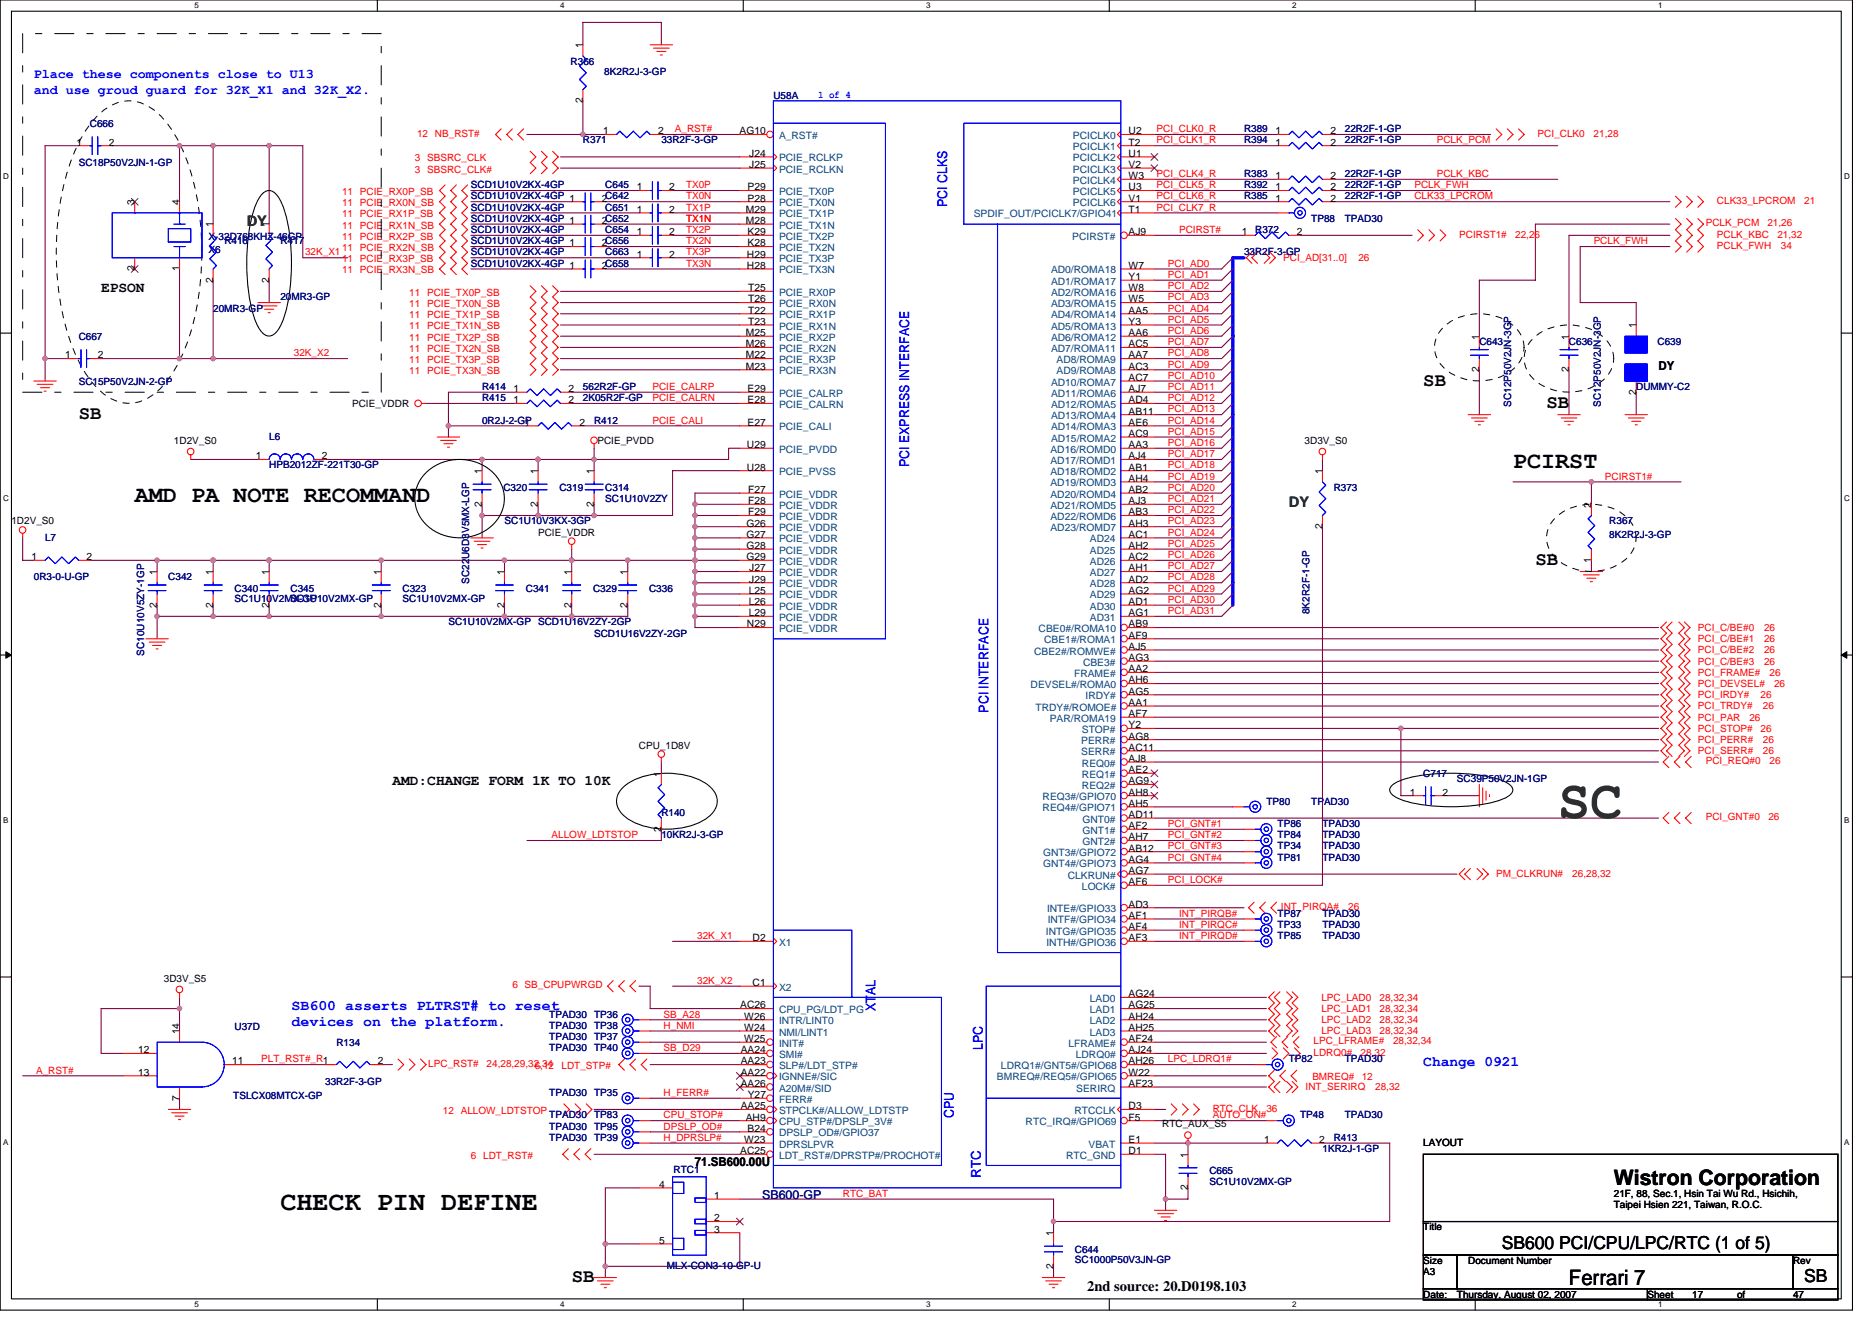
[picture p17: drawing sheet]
<svg xmlns="http://www.w3.org/2000/svg" width="297mm" height="210mm" viewBox="0 0 297 210" stroke-linecap="round" stroke-linejoin="round" font-family="sans-serif">
<defs><g id="words">
<text font-size="8.5" fill="#008000" x="247.2" y="129.8">SC</text>
<text font-size="4.3" x="44.5" y="192">CHECK PIN DEFINE</text>
<g font-size="3.7">
<text x="240.1" y="74.3">PCIRST</text>
<text x="21.4" y="79.6">AMD PA NOTE RECOMMAND</text>
</g>
<g font-size="3.4">
<text x="256.1" y="188">Wistron Corporation</text>
<text x="249" y="203.9">Ferrari 7</text>
</g>
<g font-size="3">
<text x="225.8" y="61.2">SB</text>
<text x="245.4" y="64.7">SB</text>
<text x="12.5" y="66.5">SB</text>
<text x="243.6" y="89.6">SB</text>
<text x="90.7" y="203.4">SB</text>
</g>
<g font-size="2.8">
<text x="238.3" y="198.1">SB600 PCI/CPU/LPC/RTC (1 of 5)</text>
<text x="286.3" y="203.5">SB</text>
</g>
<g font-size="2.3" fill="#008000">
<text x="39.2" y="35.9">DY</text>
<text x="204.5" y="80.4">DY</text>
</g>
<g font-size="2.3">
<text x="16" y="46.4">EPSON</text>
<text x="62.3" y="124.6">AMD:CHANGE FORM 1K TO 10K</text>
<text x="172.5" y="204.8">2nd source: 20.D0198.103</text>
</g>
<g font-size="2.3" fill="#00f">
<text x="46.3" y="160.2">SB600 asserts PLTRST# to reset</text>
<text x="46.3" y="162.8">devices on the platform.</text>
<text x="225.8" y="169.1">Change 0921</text>
</g>
<g font-size="2.1" fill="#00f">
<text x="5.4" y="12.4">Place these components close to U13</text>
<text x="5.4" y="14.9">and use groud guard for 32K_X1 and 32K_X2.</text>
<text x="150.3" y="32.9" transform="rotate(-90 150.3 32.9)">PCI CLKS</text>
<text x="144.2" y="74.1" transform="rotate(-90 144.2 74.1)">PCI EXPRESS INTERFACE</text>
<text x="156.9" y="113.1" transform="rotate(-90 156.9 113.1)">PCI INTERFACE</text>
<text x="138.9" y="160.4" transform="rotate(-90 138.9 160.4)">XTAL</text>
<text x="156" y="166.6" transform="rotate(-90 156 166.6)">LPC</text>
<text x="151.4" y="177.4" transform="rotate(-90 151.4 177.4)">CPU</text>
<text x="155.6" y="186.9" transform="rotate(-90 155.6 186.9)">RTC</text>
</g>
<g font-size="1.9">
<text x="263.2" y="58.7">DY</text>
<text x="110.3" y="185">71.SB600.00U</text>
</g>
<text font-size="1.9" fill="#000080" x="120.9" y="190.2">SB600-GP</text>
<g font-size="1.6" fill="#000080">
<text x="90.5" y="10.3">R366</text>
<text x="95.9" y="11.9">8K2R2J-3-GP</text>
<text x="122.7" y="15.6">U58A</text>
<text x="14.3" y="20.1">C666</text>
<text x="92.5" y="22.8">R371</text>
<text x="104.9" y="22.8">33R2F-3-GP</text>
<text x="197.4" y="22.8">R394</text>
<text x="197.4" y="21">R389</text>
<text x="213.4" y="22.8">22R2F-1-GP</text>
<text x="213.4" y="21">22R2F-1-GP</text>
<text x="12.5" y="26.3">SC18P50V2JN-1-GP</text>
<text x="74.7" y="29.9">SCD1U10V2KX-4GP</text>
<text x="96.1" y="29.9">C645</text>
<text x="197.4" y="28.1">R383</text>
<text x="197.4" y="29.9">R392</text>
<text x="213.4" y="28.1">22R2F-1-GP</text>
<text x="213.4" y="29.9">22R2F-1-GP</text>
<text x="74.7" y="31.6">SCD1U10V2KX-4GP 1</text>
<text x="74.7" y="33.4">SCD1U10V2KX-4GP</text>
<text x="74.7" y="35.2">SCD1U10V2KX-4GP 1</text>
<text x="96.1" y="33.4">C651</text>
<text x="197.4" y="31.6">R385</text>
<text x="208.1" y="35.2">TP88</text>
<text x="213.4" y="31.6">22R2F-1-GP</text>
<text x="213.4" y="35.2">TPAD30</text>
<text x="33.1" y="40.2">X6</text>
<text x="33.1" y="38">X-32D768KHZ-46GP</text>
<text x="35.6" y="38.8">R416</text>
<text x="44.5" y="38.8">R417</text>
<text x="74.7" y="37">SCD1U10V2KX-4GP</text>
<text x="74.7" y="38.8">SCD1U10V2KX-4GP 1</text>
<text x="74.7" y="40.5">SCD1U10V2KX-4GP</text>
<text x="96.1" y="37">C654</text>
<text x="96.1" y="40.5">C663</text>
<text x="197.4" y="40.5">33R2F-3-GP</text>
<text x="199.2" y="37">R372</text>
<text x="44.5" y="47.6">20MR3-GP</text>
<text x="74.7" y="42.3">SCD1U10V2KX-4GP 1</text>
<text x="12.5" y="53.9">C667</text>
<text x="33.8" y="49.4">20MR3-GP</text>
<text x="234.7" y="54.8">C643</text>
<text x="249" y="54.8">C636</text>
<text x="263" y="54.8">C639</text>
<text x="12.5" y="61.2">SC15P50V2JN-2-GP</text>
<text x="76.5" y="61.9">R414</text>
<text x="76.5" y="63.6">R415</text>
<text x="92.5" y="61.9">562R2F-GP</text>
<text x="92.5" y="63.6">2K05R2F-GP</text>
<text x="239.8" y="64.5" transform="rotate(-90 239.8 64.5)">SC12P50V2JN-3GP</text>
<text x="254" y="64.5" transform="rotate(-90 254 64.5)">SC12P50V2JN-3GP</text>
<text x="259.6" y="61.9">DUMMY-C2</text>
<text x="42.7" y="69.9">L6</text>
<text x="76.5" y="67.2">0R2J-2-GP</text>
<text x="94.3" y="67.2">R412</text>
<text x="42.7" y="74.3">HPB2012ZF-221T30-GP</text>
<text x="79.9" y="77.9">C320</text>
<text x="88.8" y="77.9">C319</text>
<text x="96.1" y="77.9">C314</text>
<text x="211.6" y="77.9">R373</text>
<text x="80" y="83.2">SC1U10V3KX-3GP</text>
<text x="96.1" y="79.7">SC1U10V2ZY</text>
<text x="255.4" y="83.2">R367</text>
<text x="7.2" y="85.9">L7</text>
<text x="255.4" y="85.3">8K2R2J-3-GP</text>
<text x="5.4" y="92.1">0R3-0-U-GP</text>
<text x="26.7" y="92.1">C342</text>
<text x="37.2" y="93.9">C340</text>
<text x="37.2" y="95.5">SC1U10V2MX-GP</text>
<text x="46.1" y="93.9">C345</text>
<text x="46.1" y="95.5">SC1U10V2MX-GP</text>
<text x="63.9" y="93.9">C323</text>
<text x="63.9" y="95.5">SC1U10V2MX-GP</text>
<text x="74.4" y="92.6" transform="rotate(-90 74.4 92.6)">SC22U6D3V5MX-LGP</text>
<text x="83.4" y="93.9">C341</text>
<text x="94.1" y="93.9">C329</text>
<text x="103" y="93.9">C336</text>
<text x="71.2" y="99.2">SC1U10V2MX-GP</text>
<text x="85.4" y="99.2">SCD1U16V2ZY-2GP</text>
<text x="94.3" y="101">SCD1U16V2ZY-2GP</text>
<text x="207.8" y="97.4" transform="rotate(-90 207.8 97.4)">8K2R2F-1-GP</text>
<text x="22.9" y="104" transform="rotate(-90 22.9 104)">SC10U10V5ZY-1GP</text>
<text x="225.8" y="123.2">C717</text>
<text x="231.2" y="124.1">SC39P50V2JN-1GP</text>
<text x="104.9" y="129.4">R140</text>
<text x="201" y="127.7">TP80</text>
<text x="202.7" y="131.2">TP86</text>
<text x="208.1" y="127.7">TPAD30</text>
<text x="209.8" y="131.2">TPAD30</text>
<text x="104.9" y="133">10KR2J-3-GP</text>
<text x="202.7" y="134.8">TP34</text>
<text x="202.7" y="136.5">TP81</text>
<text x="202.7" y="133">TP84</text>
<text x="209.8" y="134.8">TPAD30</text>
<text x="209.8" y="136.5">TPAD30</text>
<text x="209.8" y="133">TPAD30</text>
<text x="202.7" y="149">TP85</text>
<text x="202.7" y="145.4">TP87</text>
<text x="202.7" y="147.2">TP33</text>
<text x="209.8" y="149">TPAD30</text>
<text x="209.8" y="145.4">TPAD30</text>
<text x="209.8" y="147.2">TPAD30</text>
<text x="87.2" y="161.4">TPAD30</text>
<text x="94.3" y="161.4">TP36</text>
<text x="37.2" y="163.4">U37D</text>
<text x="53.4" y="165.9">R134</text>
<text x="87.2" y="165">TPAD30</text>
<text x="87.2" y="166.8">TPAD30</text>
<text x="87.2" y="163.2">TPAD30</text>
<text x="94.3" y="165">TP37</text>
<text x="94.3" y="166.8">TP40</text>
<text x="94.3" y="163.2">TP38</text>
<text x="51.6" y="172.1">33R2F-3-GP</text>
<text x="87.2" y="173.9">TPAD30</text>
<text x="94.3" y="173.9">TP35</text>
<text x="204.5" y="168.6">TP82</text>
<text x="213.4" y="168.6">TPAD30</text>
<text x="37" y="174.4">TSLCX08MTCX-GP</text>
<text x="87.2" y="179.2">TPAD30</text>
<text x="87.2" y="177.4">TPAD30</text>
<text x="94.3" y="179.2">TP95</text>
<text x="94.3" y="177.4">TP83</text>
<text x="206.3" y="177.4">TP48</text>
<text x="213.4" y="177.4">TPAD30</text>
<text x="87.2" y="181">TPAD30</text>
<text x="94.3" y="181">TP39</text>
<text x="209.8" y="182.8">1KR2J-1-GP</text>
<text x="211.6" y="181">R413</text>
<text x="106.9" y="186.2">RTC1</text>
<text x="191.9" y="186.3">C665</text>
<text x="191.9" y="187.9">SC1U10V2MX-GP</text>
<text x="105.8" y="201.3">MLX-CON3-10-GP-U</text>
<text x="170.6" y="198.8">C644</text>
<text x="170.6" y="200.4">SC1000P50V3JN-GP</text>
</g>
<g font-size="1.6">
<text x="92.5" y="7.6" transform="rotate(-90 92.5 7.6)">1</text>
<text x="92.5" y="16.4" transform="rotate(-90 92.5 16.4)">2</text>
<text x="12.1" y="23.1">1</text>
<text x="17.3" y="23.1">2</text>
<text x="95.7" y="21.3">1</text>
<text x="104.4" y="21.3">2</text>
<text x="117.4" y="21.3">AG10</text>
<text x="179.1" y="21.3">U2</text>
<text x="179.1" y="23.1">T2</text>
<text x="202.4" y="23.1">1</text>
<text x="202.4" y="21.3">1</text>
<text x="211.1" y="23.1">2</text>
<text x="211.1" y="21.3">2</text>
<text x="118.9" y="24.9">J24</text>
<text x="118.9" y="26.6">J25</text>
<text x="179.1" y="24.9">U1</text>
<text x="179.1" y="26.6">V2</text>
<text x="179.1" y="28.4">W3</text>
<text x="202.4" y="28.4">1</text>
<text x="211.1" y="28.4">2</text>
<text x="21.4" y="32.5" transform="rotate(-90 21.4 32.5)">3</text>
<text x="28.5" y="32.5" transform="rotate(-90 28.5 32.5)">4</text>
<text x="95.5" y="32">2C642</text>
<text x="95.5" y="35.5">2C652</text>
<text x="101" y="30.2">1</text>
<text x="101" y="33.8">1</text>
<text x="106.2" y="30.2">2</text>
<text x="106.2" y="33.8">2</text>
<text x="118.4" y="33.8">M29</text>
<text x="118.4" y="35.5">M28</text>
<text x="118.6" y="30.2">P29</text>
<text x="118.6" y="32">P28</text>
<text x="179.1" y="30.2">U3</text>
<text x="179.1" y="32">V1</text>
<text x="179.1" y="33.8">T1</text>
<text x="202.4" y="30.2">1</text>
<text x="202.4" y="32">1</text>
<text x="211.1" y="30.2">2</text>
<text x="211.1" y="32">2</text>
<text x="33.8" y="36.1" transform="rotate(-90 33.8 36.1)">1</text>
<text x="42.7" y="36.1" transform="rotate(-90 42.7 36.1)">1</text>
<text x="95.5" y="39.1">2C656</text>
<text x="101" y="37.3">1</text>
<text x="101" y="40.9">1</text>
<text x="106.2" y="37.3">2</text>
<text x="106.2" y="40.9">2</text>
<text x="118.5" y="40.9">H29</text>
<text x="118.6" y="37.3">K29</text>
<text x="118.6" y="39.1">K28</text>
<text x="179.1" y="37.3">AJ9</text>
<text x="197" y="37.3">1</text>
<text x="205.8" y="37.3">2</text>
<text x="21.4" y="43.1" transform="rotate(-90 21.4 43.1)">2</text>
<text x="28.5" y="43.1" transform="rotate(-90 28.5 43.1)">1</text>
<text x="33.8" y="44.8" transform="rotate(-90 33.8 44.8)">2</text>
<text x="42.7" y="44.8" transform="rotate(-90 42.7 44.8)">2</text>
<text x="95.5" y="42.7">2C658</text>
<text x="118.5" y="42.7">H28</text>
<text x="118.7" y="46.2">T25</text>
<text x="118.7" y="48">T26</text>
<text x="179.1" y="42.7">W7</text>
<text x="179.1" y="44.4">Y1</text>
<text x="179.1" y="46.2">W8</text>
<text x="179.1" y="48">W5</text>
<text x="118.4" y="53.3">M25</text>
<text x="118.7" y="49.8">T22</text>
<text x="118.7" y="51.5">T23</text>
<text x="179.1" y="49.8">AA5</text>
<text x="179.1" y="51.5">Y3</text>
<text x="179.1" y="53.3">AA6</text>
<text x="234.7" y="53.9" transform="rotate(-90 234.7 53.9)">1</text>
<text x="248.9" y="53.9" transform="rotate(-90 248.9 53.9)">1</text>
<text x="259.6" y="52.1" transform="rotate(-90 259.6 52.1)">1</text>
<text x="10.3" y="56.9">1</text>
<text x="15.5" y="56.9">2</text>
<text x="118.4" y="55.1">M26</text>
<text x="118.4" y="56.9">M22</text>
<text x="118.4" y="58.7">M23</text>
<text x="179.1" y="56.9">AA7</text>
<text x="179.1" y="58.7">AC3</text>
<text x="179.1" y="55.1">AC5</text>
<text x="234.7" y="59.1" transform="rotate(-90 234.7 59.1)">2</text>
<text x="248.9" y="59.1" transform="rotate(-90 248.9 59.1)">2</text>
<text x="55.9" y="64.5">PCIE_VDDR</text>
<text x="81.5" y="62.2">1</text>
<text x="81.5" y="64">1</text>
<text x="90.2" y="62.2">2</text>
<text x="90.2" y="64">2</text>
<text x="118.6" y="62.2">E29</text>
<text x="118.6" y="64">E28</text>
<text x="179.1" y="60.4">AC7</text>
<text x="179.1" y="64">AD4</text>
<text x="179.1" y="65.8">AB11</text>
<text x="179.1" y="62.2">AJ7</text>
<text x="259.6" y="62.6" transform="rotate(-90 259.6 62.6)">2</text>
<text x="27.6" y="70.4">1D2V_S0</text>
<text x="83.2" y="67.5">1</text>
<text x="92" y="67.5">2</text>
<text x="94.8" y="70.4">PCIE_PVDD</text>
<text x="118.5" y="71.1">U29</text>
<text x="118.6" y="67.5">E27</text>
<text x="179.1" y="71.1">AA3</text>
<text x="179.1" y="67.5">AE6</text>
<text x="179.1" y="69.3">AC9</text>
<text x="207" y="70.4">3D3V_S0</text>
<text x="40.6" y="72.9">1</text>
<text x="51.1" y="72.9">2</text>
<text x="76.5" y="75.2" transform="rotate(-90 76.5 75.2)">1</text>
<text x="85.4" y="75.2" transform="rotate(-90 85.4 75.2)">1</text>
<text x="94.3" y="75.2" transform="rotate(-90 94.3 75.2)">1</text>
<text x="118.5" y="74.7">U28</text>
<text x="179.1" y="72.9">AJ4</text>
<text x="179.1" y="74.7">AB1</text>
<text x="179.1" y="76.4">AH4</text>
<text x="209.8" y="75.2" transform="rotate(-90 209.8 75.2)">1</text>
<text x="1.8" y="83.2">1D2V_S0</text>
<text x="76.5" y="80.4" transform="rotate(-90 76.5 80.4)">2</text>
<text x="85.4" y="80.4" transform="rotate(-90 85.4 80.4)">2</text>
<text x="94.3" y="80.4" transform="rotate(-90 94.3 80.4)">2</text>
<text x="118.4" y="83.5">G26</text>
<text x="118.7" y="80">F28</text>
<text x="118.7" y="81.8">F29</text>
<text x="118.7" y="78.2">F27</text>
<text x="179.1" y="78.2">AB2</text>
<text x="179.1" y="80">AJ3</text>
<text x="179.1" y="81.8">AB3</text>
<text x="179.1" y="83.5">AH3</text>
<text x="209.8" y="83.9" transform="rotate(-90 209.8 83.9)">2</text>
<text x="252.5" y="80.5" transform="rotate(-90 252.5 80.5)">2</text>
<text x="5" y="88.9">1</text>
<text x="13.7" y="88.9">2</text>
<text x="85.4" y="85">PCIE_VDDR</text>
<text x="118.4" y="85.3">G27</text>
<text x="118.4" y="87.1">G28</text>
<text x="118.4" y="88.9">G29</text>
<text x="179.1" y="85.3">AC1</text>
<text x="179.1" y="87.1">AH2</text>
<text x="179.1" y="88.9">AC2</text>
<text x="252.5" y="89.3" transform="rotate(-90 252.5 89.3)">1</text>
<text x="24.9" y="91.2" transform="rotate(-90 24.9 91.2)">1</text>
<text x="33.8" y="91.2" transform="rotate(-90 33.8 91.2)">1</text>
<text x="42.7" y="91.2" transform="rotate(-90 42.7 91.2)">1</text>
<text x="60.5" y="91.2" transform="rotate(-90 60.5 91.2)">1</text>
<text x="80" y="91.2" transform="rotate(-90 80 91.2)">1</text>
<text x="90.7" y="91.2" transform="rotate(-90 90.7 91.2)">1</text>
<text x="99.6" y="91.2" transform="rotate(-90 99.6 91.2)">1</text>
<text x="118.8" y="94.2">L25</text>
<text x="118.8" y="96">L26</text>
<text x="118.9" y="90.7">J27</text>
<text x="118.9" y="92.4">J29</text>
<text x="179.1" y="90.7">AH1</text>
<text x="179.1" y="92.4">AD2</text>
<text x="179.1" y="94.2">AG2</text>
<text x="179.1" y="96">AD1</text>
<text x="24.9" y="96.4" transform="rotate(-90 24.9 96.4)">2</text>
<text x="33.8" y="96.4" transform="rotate(-90 33.8 96.4)">2</text>
<text x="42.7" y="96.4" transform="rotate(-90 42.7 96.4)">2</text>
<text x="60.5" y="96.4" transform="rotate(-90 60.5 96.4)">2</text>
<text x="80" y="96.4" transform="rotate(-90 80 96.4)">2</text>
<text x="90.7" y="96.4" transform="rotate(-90 90.7 96.4)">2</text>
<text x="99.6" y="96.4" transform="rotate(-90 99.6 96.4)">2</text>
<text x="118.5" y="99.5">N29</text>
<text x="118.8" y="97.8">L29</text>
<text x="179.1" y="101.3">AF9</text>
<text x="179.1" y="99.5">AB9</text>
<text x="179.1" y="97.8">AG1</text>
<text x="179.1" y="104.9">AG3</text>
<text x="179.1" y="106.7">AA2</text>
<text x="179.1" y="103.1">AJ5</text>
<text x="179.1" y="110.2">AG5</text>
<text x="179.1" y="113.8">AF7</text>
<text x="179.1" y="112">AA1</text>
<text x="179.1" y="108.4">AH6</text>
<text x="101.4" y="118.8">CPU_1D8V</text>
<text x="179.1" y="117.3">AG8</text>
<text x="179.1" y="119.1">AC11</text>
<text x="179.1" y="115.5">Y2</text>
<text x="104.9" y="123.2" transform="rotate(-90 104.9 123.2)">1</text>
<text x="179.1" y="120.9">AJ8</text>
<text x="179.1" y="122.7">AE2</text>
<text x="179.1" y="124.4">AG9</text>
<text x="104.9" y="132" transform="rotate(-90 104.9 132)">2</text>
<text x="179.1" y="126.2">AH8</text>
<text x="179.1" y="128">AH5</text>
<text x="179.1" y="129.8">AD11</text>
<text x="179.1" y="131.6">AF2</text>
<text x="223.7" y="126.2">1</text>
<text x="228.9" y="126.2">2</text>
<text x="179.1" y="135.1">AB12</text>
<text x="179.1" y="136.9">AG4</text>
<text x="179.1" y="133.3">AH7</text>
<text x="179.1" y="138.7">AG7</text>
<text x="179.1" y="140.4">AF6</text>
<text x="179.1" y="144">AD3</text>
<text x="119.4" y="149.3">D2</text>
<text x="179.1" y="147.6">AF4</text>
<text x="179.1" y="149.3">AF3</text>
<text x="179.1" y="145.8">AF1</text>
<text x="26" y="155.7">3D3V_S5</text>
<text x="117.5" y="160">AC26</text>
<text x="118.1" y="161.8">W26</text>
<text x="119.4" y="156.4">C1</text>
<text x="179.1" y="158.2">AG24</text>
<text x="179.1" y="160">AG25</text>
<text x="179.1" y="161.8">AH24</text>
<text x="21.9" y="167.1">12</text>
<text x="28.5" y="164.1" transform="rotate(-90 28.5 164.1)">14</text>
<text x="117.5" y="167.1">AA24</text>
<text x="118.1" y="163.6">W24</text>
<text x="118.1" y="165.3">W25</text>
<text x="179.1" y="167.1">AJ24</text>
<text x="179.1" y="163.6">AH25</text>
<text x="179.1" y="165.3">AF24</text>
<text x="21.9" y="170.7">13</text>
<text x="36.8" y="168.9">11</text>
<text x="60" y="168.9">2</text>
<text x="117.5" y="170.7">AA22</text>
<text x="117.5" y="172.4">AA26</text>
<text x="117.5" y="168.9">AA23</text>
<text x="179.1" y="170.7">W22</text>
<text x="179.1" y="172.4">AF23</text>
<text x="179.1" y="168.9">AH26</text>
<text x="28.5" y="174.6" transform="rotate(-90 28.5 174.6)">7</text>
<text x="117.5" y="176">AA25</text>
<text x="118.3" y="177.8">AH9</text>
<text x="118.6" y="179.6">B24</text>
<text x="118.7" y="174.2">Y27</text>
<text x="179.1" y="176">D3</text>
<text x="179.1" y="177.8">F5</text>
<text x="184.4" y="178.9">RTC_AUX_S5</text>
<text x="117.5" y="183.1">AC25</text>
<text x="118.1" y="181.3">W23</text>
<text x="179.1" y="181.3">E1</text>
<text x="179.1" y="183.1">D1</text>
<text x="188.5" y="183.7" transform="rotate(-90 188.5 183.7)">1</text>
<text x="200.6" y="181.3">1</text>
<text x="209.3" y="181.3">2</text>
<text x="225.8" y="181.9">LAYOUT</text>
<text x="104.6" y="188.4">4</text>
<text x="113.3" y="190.2">1</text>
<text x="188.5" y="188.8" transform="rotate(-90 188.5 188.8)">2</text>
<text x="256.1" y="189.9">21F, 88, Sec.1, Hsin Tai Wu Rd., Hsichih,</text>
<text x="256.1" y="191.7">Taipei Hsien 221, Taiwan, R.O.C.</text>
<text x="104.6" y="197.3">5</text>
<text x="113.3" y="193.8">2</text>
<text x="113.3" y="195.6">3</text>
<text x="167.1" y="196.1" transform="rotate(-90 167.1 196.1)">1</text>
<text x="225.8" y="195.2">Title</text>
<text x="167.1" y="201.3" transform="rotate(-90 167.1 201.3)">2</text>
<text x="225.8" y="200.6">Size</text>
<text x="225.8" y="202.3">A3</text>
<text x="233" y="200.6">Document Number</text>
<text x="284.5" y="200.6">Rev</text>
<text x="225.8" y="205.9">Date:</text>
<text x="231.2" y="205.9">Thursday, August 02, 2007</text>
<text x="261.4" y="205.9">Sheet</text>
<text x="268.5" y="205.9">17</text>
<text x="275.6" y="205.9">of</text>
<text x="284.5" y="205.9">47</text>
</g>
<text font-size="1.6" fill="#00f" x="129.8" y="15.5">1 of 4</text>
<g font-size="1.6" fill="#f00">
<text x="66.2" y="21.7">12 NB_RST#</text>
<text x="107.1" y="21">A_RST#</text>
<text x="183.5" y="21">PCI_CLK0_R</text>
<text x="183.5" y="22.8">PCI_CLK1_R</text>
<text x="228" y="22.8">PCLK_PCM</text>
<text x="244" y="21.7">PCI_CLK0</text>
<text x="252.9" y="21.7">21,28</text>
<text x="65.8" y="25.6">3 SBSRC_CLK</text>
<text x="65.8" y="27.4">3 SBSRC_CLK#</text>
<text x="108.9" y="29.9">TX0P</text>
<text x="183.5" y="28.1">PCI_CLK4_R</text>
<text x="183.5" y="29.9">PCI_CLK5_R</text>
<text x="224.4" y="29.9">PCLK_FWH</text>
<text x="228" y="28.1">PCLK_KBC</text>
<text x="54.3" y="30.9">11 PCIE_RX0P_SB</text>
<text x="54.3" y="32.7">11 PCIE_RX0N_SB</text>
<text x="54.3" y="34.5">11 PCIE_RX1P_SB</text>
<text x="108.9" y="33.4">TX1P</text>
<text x="108.9" y="31.6">TX0N</text>
<text x="108.9" y="35.2">TX1N</text>
<text x="183.5" y="31.6">PCI_CLK6_R</text>
<text x="183.5" y="33.4">PCI_CLK7_R</text>
<text x="224.4" y="31.6">CLK33_LPCROM</text>
<text x="270.7" y="35.9">PCLK_PCM</text>
<text x="272.4" y="32.4">CLK33_LPCROM</text>
<text x="280.4" y="35.9">21,26</text>
<text x="286.3" y="32.4">21</text>
<text x="48.4" y="40.5">32K_X1</text>
<text x="54.3" y="36.3">11 PCIE_RX1N_SB</text>
<text x="54.3" y="38">11 PCIE_RX2P_SB</text>
<text x="54.3" y="39.8">11 PCIE_RX2N_SB</text>
<text x="54.3" y="41.6">11 PCIE_RX3P_SB</text>
<text x="108.9" y="37">TX2P</text>
<text x="108.9" y="38.8">TX2N</text>
<text x="108.9" y="40.5">TX3P</text>
<text x="187.1" y="37">PCIRST#</text>
<text x="203.6" y="41.4">PCI_AD[31..0]</text>
<text x="215.5" y="41.4">26</text>
<text x="231.5" y="37.7">PCIRST1#</text>
<text x="240.4" y="37.7">22,26</text>
<text x="252.9" y="38.8">PCLK_FWH</text>
<text x="272.4" y="37.7">PCLK_KBC</text>
<text x="272.4" y="39.5">PCLK_FWH</text>
<text x="282" y="37.7">21,32</text>
<text x="282.6" y="39.5">34</text>
<text x="54.3" y="43.4">11 PCIE_RX3N_SB</text>
<text x="64.9" y="46.9">11 PCIE_TX0P_SB</text>
<text x="108.9" y="42.3">TX3N</text>
<text x="185.3" y="45.9">PCI_AD2</text>
<text x="185.3" y="42.3">PCI_AD0</text>
<text x="185.3" y="47.6">PCI_AD3</text>
<text x="185.3" y="44.1">PCI_AD1</text>
<text x="64.9" y="48.7">11 PCIE_TX0N_SB</text>
<text x="64.9" y="50.5">11 PCIE_TX1P_SB</text>
<text x="64.9" y="52.3">11 PCIE_TX1N_SB</text>
<text x="185.3" y="49.4">PCI_AD4</text>
<text x="185.3" y="53">PCI_AD6</text>
<text x="185.3" y="51.2">PCI_AD5</text>
<text x="46.6" y="56.5">32K_X2</text>
<text x="64.9" y="55.8">11 PCIE_TX2N_SB</text>
<text x="64.9" y="54">11 PCIE_TX2P_SB</text>
<text x="64.9" y="59.4">11 PCIE_TX3N_SB</text>
<text x="64.9" y="57.6">11 PCIE_TX3P_SB</text>
<text x="185.3" y="54.8">PCI_AD7</text>
<text x="185.3" y="58.3">PCI_AD9</text>
<text x="185.3" y="56.5">PCI_AD8</text>
<text x="103.5" y="63.6">PCIE_CALRN</text>
<text x="103.5" y="61.9">PCIE_CALRP</text>
<text x="185.3" y="65.4">PCI_AD13</text>
<text x="185.3" y="61.9">PCI_AD11</text>
<text x="185.3" y="63.6">PCI_AD12</text>
<text x="185.3" y="60.1">PCI_AD10</text>
<text x="103.5" y="67.2">PCIE_CALI</text>
<text x="185.3" y="67.2">PCI_AD14</text>
<text x="185.3" y="70.8">PCI_AD16</text>
<text x="185.3" y="69">PCI_AD15</text>
<text x="185.3" y="74.3">PCI_AD18</text>
<text x="185.3" y="76.1">PCI_AD19</text>
<text x="185.3" y="72.5">PCI_AD17</text>
<text x="185.3" y="77.9">PCI_AD20</text>
<text x="254.7" y="76.1">PCIRST1#</text>
<text x="185.3" y="83.2">PCI_AD23</text>
<text x="185.3" y="79.7">PCI_AD21</text>
<text x="185.3" y="81.4">PCI_AD22</text>
<text x="185.3" y="85">PCI_AD24</text>
<text x="185.3" y="86.8">PCI_AD25</text>
<text x="185.3" y="88.5">PCI_AD26</text>
<text x="185.3" y="95.7">PCI_AD30</text>
<text x="185.3" y="92.1">PCI_AD28</text>
<text x="185.3" y="90.3">PCI_AD27</text>
<text x="185.3" y="93.9">PCI_AD29</text>
<text x="185.3" y="97.4">PCI_AD31</text>
<text x="269.4" y="100.1">PCI_C/BE#0</text>
<text x="269.4" y="101.9">PCI_C/BE#1</text>
<text x="279.9" y="100.1">26</text>
<text x="279.9" y="101.9">26</text>
<text x="269.4" y="103.7">PCI_C/BE#2</text>
<text x="269.4" y="105.4">PCI_C/BE#3</text>
<text x="269.4" y="107.2">PCI_FRAME#</text>
<text x="279.9" y="103.7">26</text>
<text x="279.9" y="105.4">26</text>
<text x="280.8" y="107.2">26</text>
<text x="269.4" y="109">PCI_DEVSEL#</text>
<text x="269.4" y="110.8">PCI_IRDY#</text>
<text x="269.4" y="112.5">PCI_TRDY#</text>
<text x="279.4" y="110.8">26</text>
<text x="279.7" y="112.5">26</text>
<text x="281.5" y="109">26</text>
<text x="269.4" y="114.3">PCI_PAR</text>
<text x="269.4" y="116.1">PCI_STOP#</text>
<text x="269.4" y="117.9">PCI_PERR#</text>
<text x="269.4" y="119.7">PCI_SERR#</text>
<text x="277.6" y="114.3">26</text>
<text x="279.4" y="116.1">26</text>
<text x="279.7" y="117.9">26</text>
<text x="279.7" y="119.7">26</text>
<text x="270.7" y="121.3">PCI_REQ#0</text>
<text x="280.8" y="121.3">26</text>
<text x="185.3" y="131.2">PCI_GNT#1</text>
<text x="270.7" y="130.2">PCI_GNT#0</text>
<text x="280.6" y="130.2">26</text>
<text x="87.5" y="133">ALLOW_LDTSTOP</text>
<text x="185.3" y="133">PCI_GNT#2</text>
<text x="185.3" y="134.8">PCI_GNT#3</text>
<text x="185.3" y="136.5">PCI_GNT#4</text>
<text x="185.3" y="140.1">PCI_LOCK#</text>
<text x="237.4" y="139.2">PM_CLKRUN#</text>
<text x="249.5" y="139.2">26,28,32</text>
<text x="110.6" y="149">32K_X1</text>
<text x="187.1" y="145.4">INT_PIRQB#</text>
<text x="187.1" y="147.2">INT_PIRQC#</text>
<text x="187.1" y="149">INT_PIRQD#</text>
<text x="203.3" y="144.4">INT_PIRQA#</text>
<text x="213.9" y="144.4">26</text>
<text x="81.3" y="156.8">6 SB_CPUPWRGD</text>
<text x="105.3" y="161.4">SB_A28</text>
<text x="110.6" y="156.1">32K_X2</text>
<text x="209.7" y="158.8">LPC_LAD0</text>
<text x="209.7" y="160.5">LPC_LAD1</text>
<text x="218.9" y="158.8">28,32,34</text>
<text x="218.9" y="160.5">28,32,34</text>
<text x="105.3" y="163.2">H_NMI</text>
<text x="105.3" y="166.8">SB_D29</text>
<text x="208.4" y="165.7">LPC_LFRAME#</text>
<text x="208.4" y="167.5">LDRQ0#</text>
<text x="209.7" y="162.3">LPC_LAD2</text>
<text x="209.7" y="164.1">LPC_LAD3</text>
<text x="215.9" y="167.5">28,32</text>
<text x="218.9" y="162.3">28,32,34</text>
<text x="218.9" y="164.1">28,32,34</text>
<text x="221" y="165.7">28,32,34</text>
<text x="5.7" y="170.3">A_RST#</text>
<text x="41.5" y="168.6">PLT_RST#_R1</text>
<text x="68" y="169.3">LPC_RST#</text>
<text x="77.2" y="169.3">24,28,29,32,34</text>
<text x="84.9" y="169.6">6,12</text>
<text x="89.1" y="169.6">LDT_STP#</text>
<text x="105.3" y="173.9">H_FERR#</text>
<text x="185.3" y="168.6">LPC_LDRQ1#</text>
<text x="207.2" y="173">INT_SERIRQ</text>
<text x="208.2" y="171.4">BMREQ#</text>
<text x="216.1" y="171.4">12</text>
<text x="218.2" y="173">28,32</text>
<text x="70.3" y="176.7">12 ALLOW_LDTSTOP</text>
<text x="105.3" y="179.2">DPSLP_OD#</text>
<text x="105.3" y="177.4">CPU_STOP#</text>
<text x="192.4" y="177.4">AUTO_ON#</text>
<text x="192.4" y="176.4">RTC_CLK</text>
<text x="201" y="176.4">36</text>
<text x="74.7" y="183.8">6 LDT_RST#</text>
<text x="105.3" y="181">H_DPRSLP#</text>
<text x="133.7" y="189.9">RTC_BAT</text>
</g>
<g font-size="1.6" fill="#004080">
<text x="123.6" y="22.1">A_RST#</text>
<text x="170.2" y="22.1">PCICLK0</text>
<text x="170.2" y="23.8">PCICLK1</text>
<text x="123.6" y="25.6">PCIE_RCLKP</text>
<text x="123.6" y="27.4">PCIE_RCLKN</text>
<text x="170.2" y="25.6">PCICLK2</text>
<text x="170.2" y="27.4">PCICLK3</text>
<text x="170.2" y="29.2">PCICLK4</text>
<text x="123.6" y="30.9">PCIE_TX0P</text>
<text x="123.6" y="32.7">PCIE_TX0N</text>
<text x="123.6" y="34.5">PCIE_TX1P</text>
<text x="154.5" y="34.5">SPDIF_OUT/PCICLK7/GPIO41</text>
<text x="170.2" y="30.9">PCICLK5</text>
<text x="170.2" y="32.7">PCICLK6</text>
<text x="123.6" y="36.3">PCIE_TX1N</text>
<text x="123.6" y="38.1">PCIE_TX2P</text>
<text x="123.6" y="39.8">PCIE_TX2N</text>
<text x="123.6" y="41.6">PCIE_TX3P</text>
<text x="170.1" y="38.1">PCIRST#</text>
<text x="123.6" y="46.9">PCIE_RX0P</text>
<text x="123.6" y="43.4">PCIE_TX3N</text>
<text x="166.8" y="43.4">AD0/ROMA18</text>
<text x="166.8" y="45.2">AD1/ROMA17</text>
<text x="166.8" y="46.9">AD2/ROMA16</text>
<text x="123.6" y="50.5">PCIE_RX1P</text>
<text x="123.6" y="52.3">PCIE_RX1N</text>
<text x="123.6" y="48.7">PCIE_RX0N</text>
<text x="166.8" y="48.7">AD3/ROMA15</text>
<text x="166.8" y="50.5">AD4/ROMA14</text>
<text x="166.8" y="52.3">AD5/ROMA13</text>
<text x="123.6" y="54.1">PCIE_RX2P</text>
<text x="123.6" y="55.8">PCIE_RX2N</text>
<text x="123.6" y="57.6">PCIE_RX3P</text>
<text x="123.6" y="59.4">PCIE_RX3N</text>
<text x="166.8" y="54.1">AD6/ROMA12</text>
<text x="166.8" y="55.8">AD7/ROMA11</text>
<text x="167.7" y="57.6">AD8/ROMA9</text>
<text x="167.7" y="59.4">AD9/ROMA8</text>
<text x="123.6" y="62.9">PCIE_CALRP</text>
<text x="123.6" y="64.7">PCIE_CALRN</text>
<text x="166.8" y="61.2">AD10/ROMA7</text>
<text x="166.8" y="64.7">AD12/ROMA5</text>
<text x="166.8" y="62.9">AD11/ROMA6</text>
<text x="123.6" y="68.3">PCIE_CALI</text>
<text x="123.6" y="71.8">PCIE_PVDD</text>
<text x="166.7" y="71.8">AD16/ROMD0</text>
<text x="166.8" y="66.5">AD13/ROMA4</text>
<text x="166.8" y="68.3">AD14/ROMA3</text>
<text x="166.8" y="70.1">AD15/ROMA2</text>
<text x="123.6" y="75.4">PCIE_PVSS</text>
<text x="166.7" y="73.6">AD17/ROMD1</text>
<text x="166.7" y="75.4">AD18/ROMD2</text>
<text x="166.7" y="77.2">AD19/ROMD3</text>
<text x="123.6" y="80.7">PCIE_VDDR</text>
<text x="123.6" y="82.5">PCIE_VDDR</text>
<text x="123.6" y="79">PCIE_VDDR</text>
<text x="166.7" y="79">AD20/ROMD4</text>
<text x="166.7" y="80.7">AD21/ROMD5</text>
<text x="166.7" y="82.5">AD22/ROMD6</text>
<text x="123.6" y="84.3">PCIE_VDDR</text>
<text x="123.6" y="86.1">PCIE_VDDR</text>
<text x="123.6" y="87.8">PCIE_VDDR</text>
<text x="123.6" y="89.6">PCIE_VDDR</text>
<text x="166.7" y="84.3">AD23/ROMD7</text>
<text x="172.9" y="86.1">AD24</text>
<text x="172.9" y="87.8">AD25</text>
<text x="172.9" y="89.6">AD26</text>
<text x="123.6" y="91.4">PCIE_VDDR</text>
<text x="123.6" y="93.2">PCIE_VDDR</text>
<text x="123.6" y="95">PCIE_VDDR</text>
<text x="172.9" y="91.4">AD27</text>
<text x="172.9" y="93.2">AD28</text>
<text x="172.9" y="95">AD29</text>
<text x="123.6" y="96.7">PCIE_VDDR</text>
<text x="123.6" y="98.5">PCIE_VDDR</text>
<text x="123.6" y="100.3">PCIE_VDDR</text>
<text x="164.8" y="100.3">CBE0#/ROMA10</text>
<text x="172.9" y="96.7">AD30</text>
<text x="172.9" y="98.5">AD31</text>
<text x="164.1" y="103.8">CBE2#/ROMWE#</text>
<text x="165.7" y="102.1">CBE1#/ROMA1</text>
<text x="170.4" y="107.4">FRAME#</text>
<text x="171.8" y="105.6">CBE3#</text>
<text x="163.5" y="109.2">DEVSEL#/ROMA0</text>
<text x="164.3" y="112.7">TRDY#/ROMOE#</text>
<text x="172.3" y="111">IRDY#</text>
<text x="166.6" y="114.5">PAR/ROMA19</text>
<text x="171.6" y="118.1">PERR#</text>
<text x="171.6" y="119.8">SERR#</text>
<text x="171.7" y="116.3">STOP#</text>
<text x="171.7" y="121.6">REQ0#</text>
<text x="171.7" y="123.4">REQ1#</text>
<text x="171.7" y="125.2">REQ2#</text>
<text x="165.4" y="127">REQ3#/GPIO70</text>
<text x="165.4" y="128.7">REQ4#/GPIO71</text>
<text x="171.8" y="130.5">GNT0#</text>
<text x="165.5" y="135.8">GNT3#/GPIO72</text>
<text x="165.5" y="137.6">GNT4#/GPIO73</text>
<text x="171.8" y="132.3">GNT1#</text>
<text x="171.8" y="134.1">GNT2#</text>
<text x="169.4" y="139.4">CLKRUN#</text>
<text x="171.7" y="141.2">LOCK#</text>
<text x="166" y="148.3">INTG#/GPIO35</text>
<text x="166.1" y="144.7">INTE#/GPIO33</text>
<text x="166.2" y="146.5">INTF#/GPIO34</text>
<text x="123.6" y="150.1">X1</text>
<text x="166" y="150.1">INTH#/GPIO36</text>
<text x="123.6" y="157.2">X2</text>
<text x="123.6" y="160.7">CPU_PG/LDT_PG</text>
<text x="172.9" y="159">LAD0</text>
<text x="172.9" y="160.7">LAD1</text>
<text x="123.6" y="162.5">INTR/LINT0</text>
<text x="123.6" y="167.9">SMI#</text>
<text x="123.6" y="164.3">NMI/LINT1</text>
<text x="123.6" y="166.1">INIT#</text>
<text x="169.5" y="166.1">LFRAME#</text>
<text x="170.7" y="167.9">LDRQ0#</text>
<text x="172.9" y="162.5">LAD2</text>
<text x="172.9" y="164.3">LAD3</text>
<text x="123.6" y="171.4">IGNNE#/SIC</text>
<text x="123.6" y="173.2">A20M#/SID</text>
<text x="123.6" y="169.6">SLP#/LDT_STP#</text>
<text x="158.2" y="171.4">BMREQ#/REQ5#/GPIO65</text>
<text x="158.8" y="169.6">LDRQ1#/GNT5#/GPIO68</text>
<text x="170.8" y="173.2">SERIRQ</text>
<text x="123.6" y="178.5">CPU_STP#/DPSLP_3V#</text>
<text x="123.6" y="176.7">STPCLK#/ALLOW_LDTSTP</text>
<text x="123.6" y="175">FERR#</text>
<text x="162.7" y="178.5">RTC_IRQ#/GPIO69</text>
<text x="170.5" y="176.7">RTCCLK</text>
<text x="123.6" y="180.3">DPSLP_OD#/GPIO37</text>
<text x="123.6" y="183.9">LDT_RST#/DPRSTP#/PROCHOT#</text>
<text x="123.6" y="182.1">DPRSLPVR</text>
<text x="169.2" y="183.9">RTC_GND</text>
<text x="172.7" y="182.1">VBAT</text>
</g>
<g font-size="1.3">
<text x="30.8" y="1.3">5</text>
<text x="88.9" y="1.3">4</text>
<text x="147" y="1.3">3</text>
<text x="205" y="1.3">2</text>
<text x="263.1" y="1.3">1</text>
<text x=".5" y="28.4">D</text>
<text x="292.6" y="28.4">D</text>
<text x=".5" y="79.5">C</text>
<text x="292.6" y="79.5">C</text>
<text x=".5" y="130.6">B</text>
<text x="292.6" y="130.6">B</text>
<text x=".5" y="181.7">A</text>
<text x="292.6" y="181.7">A</text>
<text x="30.8" y="207.4">5</text>
<text x="88.9" y="207.4">4</text>
<text x="147" y="207.4">3</text>
<text x="205" y="207.4">2</text>
<text x="263.1" y="207.4">1</text>
</g>
</g></defs>
<path d="M0 0h293.9v207.9h-293.9zM1.8 1.8h290.4v204.3h-290.4z" fill="none" stroke="#000" stroke-width=".17"/>
<g fill="#fff">
<path d="M30.8 .2h.7v1.4h-.7z"/>
<path d="M30.8 206.3h.7v1.4h-.7z"/>
</g>
<path d="M59.9 0v1.8M59.9 206.1v1.8" fill="none" stroke="#000" stroke-width=".17"/>
<g fill="#fff">
<path d="M88.9 .2h.7v1.4h-.7z"/>
<path d="M88.9 206.3h.7v1.4h-.7z"/>
</g>
<path d="M117.9 0v1.8M117.9 206.1v1.8" fill="none" stroke="#000" stroke-width=".17"/>
<g fill="#fff">
<path d="M147 .2h.7v1.4h-.7z"/>
<path d="M147 206.3h.7v1.4h-.7z"/>
</g>
<path d="M176 0v1.8M176 206.1v1.8" fill="none" stroke="#000" stroke-width=".17"/>
<g fill="#fff">
<path d="M205 .2h.7v1.4h-.7z"/>
<path d="M205 206.3h.7v1.4h-.7z"/>
</g>
<path d="M234.1 0v1.8M234.1 206.1v1.8" fill="none" stroke="#000" stroke-width=".17"/>
<g fill="#fff">
<path d="M263.1 .2h.7v1.4h-.7z"/>
<path d="M263.1 206.3h.7v1.4h-.7z"/>
<path d="M.5 27.3h.9v1.4h-.9z"/>
<path d="M292.6 27.3h.9v1.4h-.9z"/>
<path d="M.5 78.4h.9v1.4h-.9z"/>
<path d="M292.6 78.4h.9v1.4h-.9z"/>
</g>
<path d="M0 52.9h1.8M292.2 52.9h1.7" fill="none" stroke="#000" stroke-width=".17"/>
<g fill="#fff">
<path d="M.5 129.5h.8v1.4h-.8z"/>
<path d="M292.6 129.5h.9v1.4h-.9z"/>
</g>
<path d="M0 103.9h1.8M292.2 103.9h1.7" fill="none" stroke="#000" stroke-width=".17"/>
<path d="M.9 103.4l.9 .5-.9 .5zM292.2 103.9l.8-.5v1z" fill="#000" stroke="#000" stroke-width=".16"/>
<g fill="#fff">
<path d="M.5 180.5h.8v1.4h-.8z"/>
<path d="M292.6 180.5h.9v1.4h-.9z"/>
</g>
<g fill="none" stroke="#000" stroke-width=".17">
<path d="M41.7 30.6a1.43 1.43 0 0 1 2.4 .5 18.7 18.7 0 0 1 2.1 9.1 28.3 28.3 0 0 1-1.3 10.7 4.1 4.1 0 0 1-1.7 2.3 1.52 1.52 0 0 1-1.9-.8 18.8 18.8 0 0 1-2.1-9.1 28.4 28.4 0 0 1 1.3-10.7l.8-1.5zM67.6 75a7.7 7.7 0 0 1 11.8 1.5 5.8 5.8 0 0 1-2.6 7.8 7.6 7.6 0 0 1-10.3-2.6 5.6 5.6 0 0 1 1.1-6.7zM98.7 125.1a10.7 10.7 0 0 1 8.4-2.4 9.2 9.2 0 0 1 5.8 2.4 2.91 2.91 0 0 1-.6 4.6 12.3 12.3 0 0 1-12.9 0 2.95 2.95 0 0 1-.7-4.6zM220.9 124.6a10.9 10.9 0 0 1 5.3-1.7 28.3 28.3 0 0 1 12.3 1 2.05 2.05 0 0 1 1.5 1.4 2.06 2.06 0 0 1-1.5 1.5 28.3 28.3 0 0 1-13.5 .8 9.6 9.6 0 0 1-4.1-1.5 .92 .92 0 0 1 0-1.5zM0 155h1.8M292.2 155h1.7M225.8 199.1h5.4v5.4h-5.4zM225.8 183.1h65.8v10.7h-65.8zM225.8 193.8h65.8v5.3h-65.8zM231.2 199.1h53.3v5.4h-53.3zM284.5 199.1h7.1v5.4h-7.1zM225.8 204.5h35.6v1.7h-35.6z"/>
<path d="M261.4 204.5h30.2v1.7h-30.2z"/>
</g>
<g fill="none" stroke="#800040" stroke-width=".17">
<path d="M92.5 7.1v-3.5h12.4v3.5M92.5 16v5.3M12.5 23.1h-5.3v37.4M17.8 23.1h10.7M28.5 23.1h5.3v12.5M28.5 23.1v8.9M33.8 23.1h8.9v12.5M42.7 23.1h5.3v17.8h7.2M74.7 30.2h26.7M74.7 35.6h16M74.7 33.8h26.7M74.7 32h16"/>
<path d="M74.7 37.3h26.7M74.7 39.1h16M83.6 21.3h12.5M88.9 26.7h28.5M88.9 24.9h28.5M96.1 35.6h21.3M96.1 32h21.3M96.1 39.1h21.3M104.9 21.3h12.5M106.7 30.2h10.7M106.7 33.8h10.7M106.7 37.3h10.7"/>
<path d="M183.2 28.4h19.5M183.2 30.2h19.5M183.2 33.8h19.5M183.2 32h19.5M183.2 21.3h19.5M183.2 23.1h19.5M183.2 37.3h14.2M206.3 37.3h17.8M211.6 28.4h35.6M211.6 30.2h24.9M211.6 32h53.4M211.6 21.3h24.9"/>
<path d="M211.6 23.1h35.6M265 35.6h-21.4v8.8h-8.9v8.9M265 39.1h-14.3v8.9h8.9v3.6M265 37.3h-16v16M7.2 56.9h3.5M16 56.9h39.2M28.5 42.7v14.2M33.8 44.4v12.5M42.7 44.4v3.6M74.7 42.7h16M74.7 40.9h26.7M88.9 46.2h28.5"/>
<path d="M88.9 48h28.5M88.9 49.8h28.5M88.9 51.6h28.5M88.9 53.3h28.5M88.9 55.1h28.5M88.9 58.7h28.5M88.9 56.9h28.5M96.1 42.7h21.3M106.7 40.9h10.7M195.6 44.4l-1.8 1.8h-10.6M195.6 46.2l-1.8 1.8h-10.6M195.6 48l-1.8 1.8h-10.6"/>
<path d="M195.6 49.8l-1.8 1.8h-10.6M195.6 51.6l-1.8 1.7h-10.6M195.6 53.3l-1.8 1.8h-10.6M195.6 40.9l-1.8 1.8h-10.6M195.6 56.9l-1.8 1.8h-10.6M195.6 58.7l-1.8 1.8h-10.6M195.6 42.7l-1.8 1.7h-10.6M195.6 55.1l-1.8 1.8h-10.6M234.7 58.7v7.1M249 58.7v7.1M30.3 72.9h10.6M67.6 64h14.2"/>
<path d="M71.2 67.6h12.4M76.5 72.9v1.8M81.8 62.2h-10.6v7.1M85.4 72.9v1.8M90.7 64h26.7M90.7 62.2h26.7M92.5 67.6h24.9M94.3 71.1v3.6M117.4 71.1h-1.8v1.8h-64M117.4 78.2h-7.1v21.4h7.1M117.4 74.7h-10.7v7.1h-30.2M195.6 62.2l-1.8 1.8h-10.6"/>
<path d="M195.6 60.5l-1.8 1.7h-10.6M195.6 76.5l-1.8 1.7h-10.6M195.6 78.2l-1.8 1.8h-10.6M195.6 71.1l-1.8 1.8h-10.6M195.6 65.8l-1.8 1.8h-10.6M195.6 64l-1.8 1.8h-10.6M195.6 72.9l-1.8 1.8h-10.6M195.6 74.7l-1.8 1.8h-10.6M195.6 69.3l-1.8 1.8h-10.6M195.6 67.6l-1.8 1.7h-10.6M209.8 72.9v1.8M240.1 76.5h26.6"/>
<path d="M252.5 76.5v3.5M259.6 62.2v3.6M3.6 85.3v3.6h1.8M14.3 88.9h103.1M24.9 88.9v1.8M24.9 96v5.3M33.8 88.9v1.8M33.8 96v1.8M42.7 88.9v1.8M42.7 96v1.8M60.5 88.9v1.8M60.5 96v1.8"/>
<path d="M76.5 80v5.3M80 88.9v1.8M80 96v1.8M85.4 80v1.8M90.7 87.1v3.6M90.7 96v1.8M94.3 80v1.8M99.6 96v1.8h-74.7M99.6 88.9v1.8M110.3 90.7h7.1M110.3 97.8h7.1M110.3 81.8h7.1"/>
<path d="M110.3 92.5h7.1M110.3 80h7.1M110.3 83.6h7.1M110.3 85.3h7.1M110.3 87.1h7.1M110.3 96h7.1M110.3 94.2h7.1M183.2 99.6h80M195.6 88.9l-1.8 1.8h-10.6M195.6 96l-1.8 1.8h-10.6M195.6 87.1l-1.8 1.8h-10.6M195.6 80l-1.8 1.8h-10.6"/>
<path d="M195.6 90.7l-1.8 1.8h-10.6M195.6 81.8l-1.8 1.8h-10.6M195.6 83.6l-1.8 1.7h-10.6M195.6 85.3l-1.8 1.8h-10.6M195.6 94.2l-1.8 1.8h-10.6M195.6 92.5l-1.8 1.7h-10.6M209.8 83.6v56.9h-26.6M252.5 88.9v1.8M183.2 115.6h80M183.2 112h80M183.2 101.3h80M183.2 104.9h80"/>
<path d="M183.2 103.1h80M183.2 108.5h80M183.2 113.8h80M183.2 106.7h80M183.2 110.2h80M183.2 117.3h80M183.2 119.1h80M222.3 115.6v10.6h1.8M104.9 131.6v1.7h-21.3M104.9 120.9v1.8M183.2 131.6h14.2M183.2 129.8h80"/>
<path d="M183.2 133.3h14.2M183.2 138.7h48M183.2 135.1h14.2M183.2 136.9h14.2M183.2 120.9h80M183.2 128h12.4M229.4 126.2h5.3M28.5 158.2v1.8h-12.5v7.1h3.6M101.4 156.5h1.8v3.5h14.2M106.7 149.4h10.7M106.7 156.5h10.7M183.2 149.4h14.2"/>
<path d="M183.2 158.2h17.8M183.2 144h14.2M183.2 145.8h14.2M183.2 147.6h14.2M3.6 170.7h16M28.5 160v3.6M28.5 174.2v1.8M40.9 168.9h10.7M60.5 168.9h1.8M94.3 176h23.1M103.2 179.6h14.2M103.2 177.8h14.2"/>
<path d="M103.2 168.9h14.2M103.2 174.2h14.2M103.2 163.6h14.2M103.2 161.8h14.2M103.2 165.4h14.2M103.2 167.1h14.2M183.2 170.7h17.8M183.2 176h1.8M183.2 160h17.8M183.2 177.8h17.8M183.2 168.9h16M183.2 172.5h17.8"/>
<path d="M183.2 163.6h17.8M183.2 161.8h17.8M183.2 165.4h17.8M183.2 167.1h17.8M94.3 183.1h23.1M96.1 197.4h5.3M101.4 188.5h-5.3v14.2M103.2 181.4h14.2M117.4 190.2h49.8v5.4M117.4 195.6v5.3h-21.3M183.2 183.1h1.8v8.9M183.2 181.4h17.8"/>
<path d="M188.5 181.4v1.7M188.5 188.5v1.7h-3.5M209.8 181.4h10.7v12.4h-53.3M167.2 200.9v1.8"/>
</g>
<g fill="#f0f" stroke="#f0f" stroke-width=".17">
<circle cx="24.9" cy="97.8" r=".35"/>
<circle cx="42.7" cy="97.8" r=".35"/>
<circle cx="33.8" cy="97.8" r=".35"/>
<circle cx="60.5" cy="97.8" r=".35"/>
<circle cx="60.5" cy="88.9" r=".35"/>
<circle cx="42.7" cy="88.9" r=".35"/>
<circle cx="33.8" cy="88.9" r=".35"/>
<circle cx="24.9" cy="88.9" r=".35"/>
<circle cx="110.3" cy="88.9" r=".35"/>
<circle cx="99.6" cy="88.9" r=".35"/>
<circle cx="90.7" cy="88.9" r=".35"/>
<circle cx="80" cy="88.9" r=".35"/>
<circle cx="90.7" cy="97.8" r=".35"/>
<circle cx="80" cy="97.8" r=".35"/>
<circle cx="85.4" cy="81.8" r=".35"/>
<circle cx="110.3" cy="80" r=".35"/>
<circle cx="110.3" cy="83.6" r=".35"/>
<circle cx="110.3" cy="85.3" r=".35"/>
<circle cx="110.3" cy="87.1" r=".35"/>
<circle cx="110.3" cy="81.8" r=".35"/>
<circle cx="110.3" cy="92.4" r=".35"/>
<circle cx="188.5" cy="181.3" r=".35"/>
<circle cx="71.1" cy="67.6" r=".35"/>
<circle cx="167.2" cy="193.8" r=".35"/>
<circle cx="222.3" cy="115.6" r=".35"/>
<circle cx="85.4" cy="72.9" r=".35"/>
<circle cx="76.5" cy="72.9" r=".35"/>
<circle cx="94.3" cy="72.9" r=".35"/>
<circle cx="76.5" cy="81.8" r=".35"/>
<circle cx="94.3" cy="81.8" r=".35"/>
<circle cx="110.3" cy="97.8" r=".35"/>
<circle cx="92.5" cy="21.3" r=".35"/>
<circle cx="110.3" cy="96" r=".35"/>
<circle cx="184.9" cy="190.2" r=".35"/>
<circle cx="110.3" cy="90.7" r=".35"/>
<circle cx="33.8" cy="23.1" r=".35"/>
<circle cx="28.5" cy="23.1" r=".35"/>
<circle cx="7.1" cy="56.9" r=".35"/>
<circle cx="42.7" cy="23.1" r=".35"/>
<circle cx="110.3" cy="94.2" r=".35"/>
<circle cx="33.8" cy="56.9" r=".35"/>
<circle cx="28.5" cy="56.9" r=".35"/>
<circle cx="252.5" cy="76.4" r=".35"/>
<circle cx="28.5" cy="160" r=".35"/>
<circle cx="96" cy="197.3" r=".35"/>
<circle cx="96" cy="200.9" r=".35"/>
</g>
<path d="M197.4 40.9h-1.8v55.1" fill="none" stroke="#00f" stroke-width=".53"/>
<g fill="none" stroke="#f00" stroke-width=".17">
<path d="M103.2 7.1h3.5M103.7 7.6h2.5M104.2 8.2h1.5M104.8 8.7h.3M12.5 23.1h1.8M16 23.1h1.8M21.4 32v1.8M28.5 32v1.8M42.7 35.6v1.7M70.6 29.3l-.9 .9 .9 .9-.9 .9 .9 .9-.9 .9 .9 .9-.9 .9 .9 .8-.9 .9 .9 .9-.9 .9 .9 .9-.9 .9 .9 .9-.9 .9 .9 .9M72.4 29.3l-.9 .9 .9 .9-.9 .9 .9 .9-.9 .9 .9 .9-.9 .9 .9 .8-.9 .9 .9 .9-.9 .9 .9 .9-.9 .9 .9 .9-.9 .9 .9 .9M74.2 29.3l-.9 .9 .9 .9-.9 .9 .9 .9-.9 .9 .9 .9-.9 .9 .9 .8-.9 .9 .9 .9-.9 .9 .9 .9-.9 .9 .9 .9-.9 .9 .9 .9"/>
<path d="M79.5 20.4l-.9 .9 .9 .9M81.3 20.4l-.9 .9 .9 .9M83.1 20.4l-.9 .9 .9 .9M84.1 24l.9 .9-.9 .9 .9 .9-.9 .9M85.9 24l.9 .9-.9 .9 .9 .9-.9 .9M87.7 24l.9 .9-.9 .9 .9 .9-.9 .9M90.7 32h1.8M90.7 39.1h1.8M90.7 35.6h1.8M94.3 32h1.8M94.3 39.1h1.8M94.3 35.6h1.8"/>
<path d="M96.1 21.3h1.7M101.4 30.2h1.8M101.4 37.3h1.8M101.4 33.8h1.8M103.2 21.3h1.7M104.9 30.2h1.8M104.9 37.3h1.8M104.9 33.8h1.8M202.7 28.4h1.8M209.8 28.4h1.8M225 36.4l.8 .9-.8 .9M226.7 36.4l.9 .9-.9 .9"/>
<path d="M228.5 36.4l.9 .9-.9 .9M237.4 20.4l.9 .9-.9 .9M239.2 20.4l.9 .9-.9 .9M241 20.4l.8 .9-.8 .9M265.9 34.7l.8 .9-.8 .8 .8 .9-.8 .9 .8 .9-.8 .9M265.9 31.1l.8 .9-.8 .9M267.6 34.7l.9 .9-.9 .8 .9 .9-.9 .9 .9 .9-.9 .9M267.6 31.1l.9 .9-.9 .9M269.4 34.7l.9 .9-.9 .8 .9 .9-.9 .9 .9 .9-.9 .9M269.4 31.1l.9 .9-.9 .9M10.7 56.9h1.8M14.3 56.9h1.7"/>
<path d="M21.4 40.9v1.8M28.5 40.9v1.8M40.9 48h3.6M41.5 48.5h2.5M42 49.1h1.4M42.5 49.6h.4M42.7 42.7v1.7M84.1 45.3l.9 .9-.9 .9 .9 .9-.9 .9 .9 .9-.9 .9 .9 .9-.9 .9 .9 .8-.9 .9 .9 .9-.9 .9 .9 .9-.9 .9 .9 .9-.9 .9M85.9 45.3l.9 .9-.9 .9 .9 .9-.9 .9 .9 .9-.9 .9 .9 .9-.9 .9 .9 .8-.9 .9 .9 .9-.9 .9 .9 .9-.9 .9 .9 .9-.9 .9M87.7 45.3l.9 .9-.9 .9 .9 .9-.9 .9 .9 .9-.9 .9 .9 .9-.9 .9 .9 .8-.9 .9 .9 .9-.9 .9 .9 .9-.9 .9 .9 .9-.9 .9M101.4 40.9h1.8M104.9 40.9h1.8"/>
<path d="M198.6 40l-.8 .9 .8 .9M199.5 40l-.9 .9 .9 .9M200.6 40l.9 .9-.9 .9M201.5 40l.9 .9-.9 .9M234.7 53.3v1.8M234.7 56.9v1.8M259.6 51.6v1.7M5.4 60.5h3.5M5.9 61h2.5M6.4 61.5h1.5M7 62.1h.3M30.3 72.2v.7"/>
<path d="M66.9 64h.7M69.4 69.3h3.5M69.9 69.9h2.5M70.4 70.4h1.5M71 71h.3M81.8 64h1.8M81.8 62.2h1.8M83.6 67.6h1.8M85.4 74.7v1.8M85.4 78.2v1.8M88.9 64h1.8M88.9 62.2h1.8"/>
<path d="M90.7 67.6h1.8M94.3 70.4v.7M94.3 74.7v1.8M94.3 78.2v1.8M209.8 72.2v.7M233 65.8h3.5M233.5 66.3h2.5M234 66.8h1.5M234.6 67.4h.3M247.2 65.8h3.5M247.7 66.3h2.5M248.2 66.8h1.5"/>
<path d="M248.8 67.4h.3M257.8 65.8h3.6M258.4 66.3h2.5M258.9 66.8h1.4M259.5 67.4h.3M259.6 60.5v1.7M3.6 84.6v.7M42.7 90.7v1.8M42.7 94.2v1.8M60.5 90.7v1.8M60.5 94.2v1.8M74.7 85.3h3.6"/>
<path d="M75.2 85.9h2.5M75.8 86.4h1.4M76.3 87h.4M80 90.7v1.8M80 94.2v1.8M90.7 86.4v.7M99.6 90.7v1.8M99.6 94.2v1.8M250.7 90.7h3.6M251.3 91.2h2.5M251.8 91.7h1.4M252.3 92.3h.4"/>
<path d="M252.5 80v1.8M252.5 87.1v1.8M264.4 98.7l-.9 .9 .9 .9-.9 .8 .9 .9-.9 .9 .9 .9-.9 .9 .9 .9-.9 .9 .9 .9-.9 .9 .9 .8-.9 .9 .9 .9-.9 .9 .9 .9-.9 .9 .9 .9-.9 .9 .9 .9-.9 .8 .9 .9-.9 .9 .9 .9M265.3 98.7l-.9 .9 .9 .9-.9 .8 .9 .9-.9 .9 .9 .9-.9 .9 .9 .9-.9 .9 .9 .9-.9 .9 .9 .8-.9 .9 .9 .9-.9 .9 .9 .9-.9 .9 .9 .9-.9 .9 .9 .9-.9 .8 .9 .9-.9 .9 .9 .9M266.4 98.7l.9 .9-.9 .9 .9 .8-.9 .9 .9 .9-.9 .9 .9 .9-.9 .9 .9 .9-.9 .9 .9 .9-.9 .8 .9 .9-.9 .9 .9 .9-.9 .9 .9 .9-.9 .9 .9 .9-.9 .9 .9 .8-.9 .9 .9 .9-.9 .9M267.3 98.7l.9 .9-.9 .9 .9 .8-.9 .9 .9 .9-.9 .9 .9 .9-.9 .9 .9 .9-.9 .9 .9 .9-.9 .8 .9 .9-.9 .9 .9 .9-.9 .9 .9 .9-.9 .9 .9 .9-.9 .9 .9 .8-.9 .9 .9 .9-.9 .9M23.2 101.3h3.5M23.7 101.9h2.5M24.2 102.4h1.5M24.8 103h.3M104.9 120.2v.7M197.4 135.1h1.8"/>
<path d="M224.1 126.2h1.7M227.6 126.2h1.8M232.4 137.8l-.9 .9 .9 .9M233.3 137.8l-.9 .9 .9 .9M234.4 137.8l.9 .9-.9 .9M234.7 124.5v3.5M235.3 125v2.5M235.3 137.8l.9 .9-.9 .9M235.8 125.5v1.5M236.3 126.1v.3M264.8 120l-.9 .9 .9 .9M264.8 128.9l-.9 .9 .9 .9"/>
<path d="M266.6 120l-.9 .9 .9 .9M266.6 128.9l-.9 .9 .9 .9M268.3 120l-.8 .9 .8 .9M268.3 128.9l-.8 .9 .8 .9M28.5 157.5v.7M97.3 155.6l-.9 .9 .9 .9M99.1 155.6l-.9 .9 .9 .9M100.9 155.6l-.9 .9 .9 .9M197.4 149.4h1.8M199 143.1l-.9 .9 .9 .9M200.8 143.1l-.9 .9 .9 .9M202.2 157.4l-.9 .8 .9 .9-.9 .9 .9 .9-.9 .9 .9 .9-.9 .9 .9 .9"/>
<path d="M202.6 143.1l-.9 .9 .9 .9M203.1 157.4l-.9 .8 .9 .9-.9 .9 .9 .9-.9 .9 .9 .9-.9 .9 .9 .9M204.1 157.4l.9 .8-.9 .9 .9 .9-.9 .9 .9 .9-.9 .9 .9 .9-.9 .9M205 157.4l.9 .8-.9 .9 .9 .9-.9 .9 .9 .9-.9 .9 .9 .9-.9 .9M19.6 167.1h5.3M19.6 170.7h5.3M26.7 176h3.6M27.2 176.6h2.5M27.8 177.1h1.4M28.3 177.6h.4M28.5 163.6v1.8M28.5 172.5v1.7"/>
<path d="M35.6 168.9h5.3M51.6 168.9h1.8M58.7 168.9h1.8M63.2 168l.8 .9-.8 .9M64.9 168l.9 .9-.9 .9M66.7 168l.9 .9-.9 .9M89.5 175.1l.9 .9-.9 .9M91.2 175.1l.9 .9-.9 .9M93 175.1l.9 .9-.9 .9M99.1 168l-.9 .9 .9 .9M100.9 168l-.9 .9 .9 .9M101.4 174.2h1.8"/>
<path d="M101.4 179.6h1.8M101.4 165.4h1.8M101.4 177.8h1.8M102.6 168l-.9 .9 .9 .9M185.8 175.1l.9 .9-.9 .9M187.6 175.1l.9 .9-.9 .9M189.4 175.1l.9 .9-.9 .9M199.2 168.9h1.8M201.8 166.2l.9 .9-.9 .9M202.2 169.8l-.9 .9 .9 .9-.9 .9 .9 .9M202.6 164.5l-.9 .9 .9 .8M203.1 171.6l-.9 .9 .9 .9"/>
<path d="M203.6 166.2l.9 .9-.9 .9M204 169.8l-.9 .9 .9 .9M204.1 171.6l.9 .9-.9 .9M204.3 164.5l-.8 .9 .8 .8M205 171.6l.9 .9-.9 .9M205.4 166.2l.9 .9-.9 .9M205.8 169.8l-.9 .9 .9 .9M206.1 164.5l-.9 .9 .9 .8M90.2 182.2l-.9 .9 .9 .9M92 182.2l-.9 .9 .9 .9M93.7 182.2l-.8 .9 .8 .9M101.4 197.4h5.3"/>
<path d="M101.4 188.5h5.3M101.4 181.4h1.8M112.1 190.2h5.3M112.1 193.8h5.3M112.1 195.6h5.3M183.2 192h3.5M183.7 192.6h2.5M184.2 193.1h1.5M184.8 193.6h.3M188.5 180.6v.8M201 181.4h1.7M208.1 181.4h1.7"/>
<path d="M94.3 202.7h3.5M94.8 203.2h2.5M95.3 203.8h1.5M95.9 204.3h.3M165.4 202.7h3.5M165.9 203.2h2.5M166.5 203.8h1.4M167 204.3h.3"/>
<circle cx="30.3" cy="71.6" r=".52"/>
<circle cx="66.3" cy="64" r=".52"/>
<circle cx="94.3" cy="69.9" r=".52"/>
<circle cx="209.8" cy="71.6" r=".52"/>
<circle cx="3.6" cy="84.1" r=".52"/>
<circle cx="90.7" cy="85.9" r=".52"/>
<circle cx="104.9" cy="119.6" r=".52"/>
<circle cx="28.5" cy="157" r=".52"/>
<circle cx="188.5" cy="180.1" r=".52"/>
</g>
<path d="M3.6 5.3h56.9v56.9h-56.9z" fill="none" stroke="#000" stroke-width=".16" stroke-dasharray="3 2 1 2"/>
<path d="M15.3 18.6a6.6 6.6 0 0 1 7.4-2.2 12 12 0 0 1 5.6 5.9 40.6 40.6 0 0 1 3.7 20 37.6 37.6 0 0 1-3.7 15.4 12 12 0 0 1-5.6 5.9 6.2 6.2 0 0 1-6.5-1.3 18.2 18.2 0 0 1-4.9-7.8 46 46 0 0 1 0-29 20.7 20.7 0 0 1 4-6.9zM229 52a8.6 8.6 0 0 1 11.5 0 4.4 4.4 0 0 1-.8 6.9 8.7 8.7 0 0 1-10.7-.7 4.3 4.3 0 0 1 0-6.2zM243.2 53.7a8.6 8.6 0 0 1 11.5 0 4.4 4.4 0 0 1-.7 6.9 8.7 8.7 0 0 1-10.8-.6 4.3 4.3 0 0 1 0-6.3zM246.8 82.2a8.6 8.6 0 0 1 11.4 0 4.4 4.4 0 0 1-.7 6.9 8.7 8.7 0 0 1-10.7-.6 4.3 4.3 0 0 1 0-6.3z" fill="none" stroke="#000" stroke-width=".16" stroke-dasharray="1 1 1 1 1 1 1 1"/>
<g fill="none" stroke="#00f" stroke-width=".17">
<path d="M14.3 23.1h.3M14.6 21.7v2.8M15.5 23.1h.5M15.5 21.7v2.8M17.8 33.8h14.2v7.1h-14.2zM26.7 36.3h3.6v2.1h-3.6zM27.6 39.1h1.8M27.6 35.6h1.8M28.5 33.8v1.8M28.5 39.1v1.8M42.7 37.3l.5 .6-1 1 1 1.1-1 1.1 1 1-.5 .6M92.5 32h.4"/>
<path d="M92.5 39.1h.4M92.5 35.6h.4M92.9 30.6v2.8M92.9 34.1v2.9M92.9 37.7v2.8M93.7 32h.6M93.7 30.6v2.8M93.7 34.1v2.9M93.7 37.7v2.8M93.7 39.1h.6M93.7 35.6h.6M97.8 21.3l.6-.5 1 1.1 1.1-1.1 1.1 1.1 1-1.1 .6 .5"/>
<path d="M103.2 30.2h.3M103.2 37.3h.3M103.2 33.8h.3M103.5 28.8v2.8M103.5 32.4v2.8M103.5 35.9v2.9M103.5 39.5v2.8M104.4 30.2h.5M104.4 28.8v2.8M104.4 32.4v2.8M104.4 35.9v2.9M104.4 39.5v2.8"/>
<path d="M104.4 37.3h.5M104.4 33.8h.5M204.5 28.4l.5-.5 1.1 1.1 1.1-1.1 1 1.1 1.1-1.1 .5 .5M12.5 56.9h.3M12.8 55.5v2.8M13.7 56.9h.6M13.7 55.5v2.8M103.2 40.9h.3M104.4 40.9h.5M233.3 55.5h2.9M233.3 56.4h2.9M234.7 55.1v.4"/>
<path d="M234.7 56.4v.5M83.6 62.2l.5-.5 1.1 1.1 1.1-1.1 1 1.1 1.1-1.1 .5 .5M83.6 64l.5-.5 1.1 1 1.1-1 1 1 1.1-1 .5 .5M84 76.8h2.8M84 77.7h2.8M85.4 67.6l.5-.6 1.1 1.1 1.1-1.1 1 1.1 1.1-1.1 .5 .6M85.4 76.5v.3M85.4 77.7v.5M92.9 76.8h2.8M92.9 77.7h2.8M94.3 76.5v.3M94.3 77.7v.5"/>
<path d="M41.3 92.8h2.8M41.3 93.7h2.8M42.7 92.5v.3M42.7 93.7v.5M59.1 92.8h2.8M59.1 93.7h2.8M60.5 92.5v.3M60.5 93.7v.5M78.6 92.8h2.9M78.6 93.7h2.9M80 92.5v.3M80 93.7v.5"/>
<path d="M98.2 92.8h2.8M98.2 93.7h2.8M99.6 92.5v.3M99.6 93.7v.5M252.5 81.8l-.5 .5 1 1.1-1 1.1 1 1-1 1.1 .5 .5M199.2 135.1h.9M225.8 126.2h.4M226.2 124.8v2.9M227.1 126.2h.5M227.1 124.8v2.9M199.2 149.4h.9M32 165.4a3.5 3.5 0 0 1 3.6 3.5 3.5 3.5 0 0 1-3.6 3.5"/>
<path d="M32 165.4h-7.1v7.1h7.1M53.4 168.9l.5-.5 1.1 1 1-1 1.1 1 1.1-1 .5 .5M100.5 174.2h.9M100.5 179.6h.9M100.5 165.4h.9M100.5 177.8h.9M201 168.9h.8M100.5 181.4h.9M106.7 187.6h1.8v1.8h-1.8zM106.7 196.5h1.8v1.7h-1.8zM106.7 186.7h5.4v12.4h-5.4zM110.3 190.1h1.8v.7h-1.8z"/>
<path d="M110.3 195.2h1.8v.7h-1.8zM110.3 193.4h1.8v.8h-1.8zM202.7 181.4l.6-.6 1 1.1 1.1-1.1 1.1 1.1 1-1.1 .6 .6"/>
<circle cx="200.9" cy="135.1" r=".35"/>
<circle cx="200.9" cy="135.1" r=".88"/>
<circle cx="200.9" cy="149.3" r=".35"/>
<circle cx="200.9" cy="149.3" r=".88"/>
<circle cx="99.6" cy="179.6" r=".35"/>
<circle cx="99.6" cy="174.2" r=".35"/>
<circle cx="99.6" cy="165.3" r=".35"/>
<circle cx="99.6" cy="177.8" r=".35"/>
<circle cx="99.6" cy="179.6" r=".88"/>
<circle cx="99.6" cy="174.2" r=".88"/>
<circle cx="99.6" cy="165.3" r=".88"/>
<circle cx="99.6" cy="177.8" r=".88"/>
<circle cx="202.7" cy="168.9" r=".35"/>
<circle cx="202.7" cy="168.9" r=".88"/>
<circle cx="99.6" cy="181.3" r=".35"/>
<circle cx="99.6" cy="181.3" r=".88"/>
</g>
<g fill="#00f" stroke="#00f" stroke-width=".17">
<path d="M257.8 53.3h3.6v2.7h-3.6z" fill-rule="evenodd"/>
<path d="M257.8 57.8h3.6v2.7h-3.6z" fill-rule="evenodd"/>
<path d="M257.8 57.8h3.6v2.7h-3.6z" fill-rule="evenodd"/>
<path d="M257.8 53.3h3.6v2.7h-3.6z" fill-rule="evenodd"/>
<path d="M257.8 57.8h3.6v2.7h-3.6z" fill-rule="evenodd"/>
<path d="M257.8 57.8h3.6v2.7h-3.6z" fill-rule="evenodd"/>
</g>
<path d="M20.8 31.5l1.1 1.1M21.9 31.5l-1.1 1.1M20.8 42.1l1.1 1.1M21.9 42.1l-1.1 1.1M116.9 193.3l1 1.1M117.9 193.3l-1.1 1.1" fill="none" stroke="#804000" stroke-width=".16"/>
<circle cx="122.2" cy="21.3" r=".52" fill="#fff" stroke="#f00" stroke-width=".17"/>
<g fill="none" stroke="#f00" stroke-width=".17">
<path d="M117.4 21.3h4.3M117.4 30.2h5.3M117.4 32h5.3M117.4 33.8h5.3M117.4 35.6h5.3M117.4 37.3h5.3M117.4 39.1h5.3M117.4 24.9h5.3M117.4 26.7h5.3M122.7 24.4l.6 .5-.6 .5M122.7 26.1l.6 .6-.6 .5M117.4 46.2h5.3"/>
<path d="M117.4 49.8h5.3M117.4 51.6h5.3M117.4 53.3h5.3M117.4 55.1h5.3M117.4 40.9h5.3M117.4 42.7h5.3M117.4 56.9h5.3M117.4 58.7h5.3M117.4 62.2h5.3M117.4 64h5.3M117.4 67.6h5.3M117.4 71.1h5.3"/>
<path d="M117.4 78.2h5.3M117.4 80h5.3M117.4 81.8h5.3M117.4 83.6h5.3M117.4 85.3h5.3M117.4 87.1h5.3M117.4 88.9h5.3"/>
</g>
<circle cx="122.2" cy="179.6" r=".52" fill="#fff" stroke="#f00" stroke-width=".17"/>
<path d="M117.4 179.6h4.3M122.7 177.3l.6 .5-.6 .5" fill="none" stroke="#f00" stroke-width=".17"/>
<circle cx="122.2" cy="177.8" r=".52" fill="#fff" stroke="#f00" stroke-width=".17"/>
<path d="M117.4 149.4h5.3M117.4 156.5h5.3M122.7 148.8l.6 .6-.6 .5M122.7 155.9l.6 .6-.6 .5M117.4 177.8h4.3M117.4 161.8h5.3M177.8 181.4h5.4" fill="none" stroke="#f00" stroke-width=".17"/>
<circle cx="122.2" cy="167.1" r=".52" fill="#fff" stroke="#f00" stroke-width=".17"/>
<path d="M117.4 167.1h4.3M122.7 175.5l.6 .5-.6 .6" fill="none" stroke="#f00" stroke-width=".17"/>
<circle cx="122.2" cy="176" r=".52" fill="#fff" stroke="#f00" stroke-width=".17"/>
<path d="M117.4 176h4.3M117.4 163.6h5.3" fill="none" stroke="#f00" stroke-width=".17"/>
<circle cx="122.2" cy="174.2" r=".52" fill="#fff" stroke="#f00" stroke-width=".17"/>
<path d="M117.4 174.2h4.3M122.7 170.2l.6 .5-.6 .5" fill="none" stroke="#f00" stroke-width=".17"/>
<circle cx="122.2" cy="170.7" r=".52" fill="#fff" stroke="#f00" stroke-width=".17"/>
<path d="M117.4 170.7h4.3" fill="none" stroke="#f00" stroke-width=".17"/>
<path d="M116.9 170.2l1 1M117.9 170.2l-1.1 1" fill="none" stroke="#804000" stroke-width=".16"/>
<circle cx="122.2" cy="172.5" r=".52" fill="#fff" stroke="#f00" stroke-width=".17"/>
<path d="M117.4 172.5h4.3" fill="none" stroke="#f00" stroke-width=".17"/>
<path d="M116.9 171.9l1 1.1M117.9 171.9l-1.1 1.1" fill="none" stroke="#804000" stroke-width=".16"/>
<circle cx="122.2" cy="168.9" r=".52" fill="#fff" stroke="#f00" stroke-width=".17"/>
<path d="M117.4 168.9h4.3" fill="none" stroke="#f00" stroke-width=".17"/>
<circle cx="122.2" cy="165.3" r=".52" fill="#fff" stroke="#f00" stroke-width=".17"/>
<path d="M117.4 165.4h4.3" fill="none" stroke="#f00" stroke-width=".17"/>
<circle cx="122.2" cy="183.1" r=".52" fill="#fff" stroke="#f00" stroke-width=".17"/>
<path d="M177.8 20.8l-.5 .5 .5 .6M177.8 22.6l-.5 .5 .5 .5M177.8 24.4l-.5 .5 .5 .5M177.8 26.1l-.5 .6 .5 .5M177.8 21.3h5.4M177.8 23.1h5.4M177.8 24.9h5.4M177.8 26.7h5.4M117.4 183.1h4.3" fill="none" stroke="#f00" stroke-width=".17"/>
<path d="M182.6 24.4l1.1 1M182.6 26.1l1.1 1.1M183.7 24.4l-1.1 1M183.7 26.1l-1.1 1.1" fill="none" stroke="#804000" stroke-width=".16"/>
<circle cx="178.4" cy="37.3" r=".52" fill="#fff" stroke="#f00" stroke-width=".17"/>
<path d="M178.9 37.3h4.3" fill="none" stroke="#f00" stroke-width=".17"/>
<circle cx="178.4" cy="99.6" r=".52" fill="#fff" stroke="#f00" stroke-width=".17"/>
<path d="M178.9 99.6h4.3" fill="none" stroke="#f00" stroke-width=".17"/>
<circle cx="178.4" cy="101.3" r=".52" fill="#fff" stroke="#f00" stroke-width=".17"/>
<path d="M178.9 101.3h4.3" fill="none" stroke="#f00" stroke-width=".17"/>
<circle cx="178.4" cy="103.1" r=".52" fill="#fff" stroke="#f00" stroke-width=".17"/>
<path d="M178.9 103.1h4.3" fill="none" stroke="#f00" stroke-width=".17"/>
<circle cx="178.4" cy="104.9" r=".52" fill="#fff" stroke="#f00" stroke-width=".17"/>
<path d="M178.9 104.9h4.3" fill="none" stroke="#f00" stroke-width=".17"/>
<circle cx="178.4" cy="106.7" r=".52" fill="#fff" stroke="#f00" stroke-width=".17"/>
<path d="M178.9 106.7h4.3" fill="none" stroke="#f00" stroke-width=".17"/>
<circle cx="178.4" cy="108.4" r=".52" fill="#fff" stroke="#f00" stroke-width=".17"/>
<path d="M178.9 108.5h4.3" fill="none" stroke="#f00" stroke-width=".17"/>
<circle cx="178.4" cy="110.2" r=".52" fill="#fff" stroke="#f00" stroke-width=".17"/>
<path d="M178.9 110.2h4.3" fill="none" stroke="#f00" stroke-width=".17"/>
<circle cx="178.4" cy="112" r=".52" fill="#fff" stroke="#f00" stroke-width=".17"/>
<path d="M177.8 113.8h5.4M178.9 112h4.3" fill="none" stroke="#f00" stroke-width=".17"/>
<circle cx="178.4" cy="115.6" r=".52" fill="#fff" stroke="#f00" stroke-width=".17"/>
<path d="M178.9 115.6h4.3" fill="none" stroke="#f00" stroke-width=".17"/>
<circle cx="178.4" cy="117.3" r=".52" fill="#fff" stroke="#f00" stroke-width=".17"/>
<path d="M178.9 117.3h4.3" fill="none" stroke="#f00" stroke-width=".17"/>
<circle cx="178.4" cy="120.9" r=".52" fill="#fff" stroke="#f00" stroke-width=".17"/>
<path d="M178.9 120.9h4.3" fill="none" stroke="#f00" stroke-width=".17"/>
<circle cx="178.4" cy="122.7" r=".52" fill="#fff" stroke="#f00" stroke-width=".17"/>
<path d="M178.9 122.7h4.3" fill="none" stroke="#f00" stroke-width=".17"/>
<path d="M182.6 122.2l1.1 1M183.7 122.2l-1.1 1" fill="none" stroke="#804000" stroke-width=".16"/>
<circle cx="178.4" cy="124.4" r=".52" fill="#fff" stroke="#f00" stroke-width=".17"/>
<path d="M178.9 124.5h4.3" fill="none" stroke="#f00" stroke-width=".17"/>
<path d="M182.6 123.9l1.1 1.1M183.7 123.9l-1.1 1.1" fill="none" stroke="#804000" stroke-width=".16"/>
<circle cx="178.4" cy="126.2" r=".52" fill="#fff" stroke="#f00" stroke-width=".17"/>
<path d="M178.9 126.2h4.3" fill="none" stroke="#f00" stroke-width=".17"/>
<path d="M182.6 125.7l1.1 1.1M183.7 125.7l-1.1 1.1" fill="none" stroke="#804000" stroke-width=".16"/>
<circle cx="178.4" cy="129.8" r=".52" fill="#fff" stroke="#f00" stroke-width=".17"/>
<path d="M178.9 129.8h4.3" fill="none" stroke="#f00" stroke-width=".17"/>
<circle cx="178.4" cy="131.6" r=".52" fill="#fff" stroke="#f00" stroke-width=".17"/>
<path d="M178.9 131.6h4.3" fill="none" stroke="#f00" stroke-width=".17"/>
<circle cx="178.4" cy="133.3" r=".52" fill="#fff" stroke="#f00" stroke-width=".17"/>
<path d="M178.9 133.3h4.3" fill="none" stroke="#f00" stroke-width=".17"/>
<circle cx="178.4" cy="135.1" r=".52" fill="#fff" stroke="#f00" stroke-width=".17"/>
<path d="M178.9 135.1h4.3" fill="none" stroke="#f00" stroke-width=".17"/>
<circle cx="178.4" cy="119.1" r=".52" fill="#fff" stroke="#f00" stroke-width=".17"/>
<path d="M178.9 119.1h4.3M177.8 138.2l-.5 .5 .5 .5" fill="none" stroke="#f00" stroke-width=".17"/>
<circle cx="178.4" cy="138.7" r=".52" fill="#fff" stroke="#f00" stroke-width=".17"/>
<path d="M178.9 138.7h4.3M177.8 158.2h5.4M177.8 160h5.4M177.8 161.8h5.4M177.8 163.6h5.4" fill="none" stroke="#f00" stroke-width=".17"/>
<circle cx="178.4" cy="165.3" r=".52" fill="#fff" stroke="#f00" stroke-width=".17"/>
<path d="M178.9 165.4h4.3" fill="none" stroke="#f00" stroke-width=".17"/>
<circle cx="178.4" cy="167.1" r=".52" fill="#fff" stroke="#f00" stroke-width=".17"/>
<g fill="none" stroke="#f00" stroke-width=".17">
<path d="M177.8 27.9l-.5 .5 .5 .6M177.8 29.7l-.5 .5 .5 .6M177.8 31.5l-.5 .5 .5 .5M177.8 28.4h5.4M177.8 30.2h5.4M177.8 32h5.4M177.8 42.7h5.4M177.8 44.4h5.4M177.8 46.2h5.4M177.8 48h5.4M177.8 49.8h5.4M177.8 51.6h5.4"/>
<path d="M177.8 53.3h5.4M177.8 55.1h5.4M177.8 56.9h5.4M177.8 58.7h5.4M177.8 60.5h5.4M177.8 64h5.4M177.8 65.8h5.4M177.8 67.6h5.4M177.8 69.3h5.4M177.8 71.1h5.4M177.8 72.9h5.4M177.8 74.7h5.4"/>
<path d="M177.8 76.5h5.4M177.8 78.2h5.4M177.8 62.2h5.4M177.8 80h5.4M177.8 81.8h5.4M177.8 83.6h5.4M177.8 85.3h5.4M177.8 87.1h5.4M177.8 88.9h5.4M177.8 90.7h5.4M177.8 92.5h5.4M177.8 94.2h5.4"/>
<path d="M177.8 96h5.4M177.8 97.8h5.4M177.8 172.5h5.4M178.9 167.1h4.3M177.8 183.1h5.4"/>
</g>
<circle cx="178.4" cy="128" r=".52" fill="#fff" stroke="#f00" stroke-width=".17"/>
<path d="M178.9 128h4.3" fill="none" stroke="#f00" stroke-width=".17"/>
<circle cx="178.4" cy="136.9" r=".52" fill="#fff" stroke="#f00" stroke-width=".17"/>
<path d="M178.9 136.9h4.3" fill="none" stroke="#f00" stroke-width=".17"/>
<circle cx="178.4" cy="168.9" r=".52" fill="#fff" stroke="#f00" stroke-width=".17"/>
<path d="M117.4 90.7h5.3M117.4 92.5h5.3M117.4 160h5.3M177.8 175.5l-.5 .5 .5 .6M177.8 176h5.4M178.9 168.9h4.3M117.4 181.4h5.3" fill="none" stroke="#f00" stroke-width=".17"/>
<circle cx="178.4" cy="177.8" r=".52" fill="#fff" stroke="#f00" stroke-width=".17"/>
<path d="M117.4 48h5.3M178.9 177.8h4.3" fill="none" stroke="#f00" stroke-width=".17"/>
<circle cx="178.4" cy="144" r=".52" fill="#fff" stroke="#f00" stroke-width=".17"/>
<path d="M178.9 144h4.3" fill="none" stroke="#f00" stroke-width=".17"/>
<circle cx="178.4" cy="145.8" r=".52" fill="#fff" stroke="#f00" stroke-width=".17"/>
<path d="M178.9 145.8h4.3" fill="none" stroke="#f00" stroke-width=".17"/>
<circle cx="178.4" cy="147.6" r=".52" fill="#fff" stroke="#f00" stroke-width=".17"/>
<path d="M178.9 147.6h4.3" fill="none" stroke="#f00" stroke-width=".17"/>
<circle cx="178.4" cy="149.3" r=".52" fill="#fff" stroke="#f00" stroke-width=".17"/>
<path d="M178.9 149.4h4.3" fill="none" stroke="#f00" stroke-width=".17"/>
<circle cx="178.4" cy="140.5" r=".52" fill="#fff" stroke="#f00" stroke-width=".17"/>
<path d="M177.8 33.3l-.5 .5 .5 .5M177.8 33.8h5.4M117.4 74.7h5.3M117.4 94.2h5.3M117.4 96h5.3M178.9 140.5h4.3" fill="none" stroke="#f00" stroke-width=".17"/>
<circle cx="178.4" cy="170.7" r=".52" fill="#fff" stroke="#f00" stroke-width=".17"/>
<g fill="none" stroke="#f00" stroke-width=".17">
<path d="M92.5 7.1v1.8M92.5 14.2v1.8M33.8 35.6v1.7M197.4 37.3h1.8M202.7 23.1h1.8M202.7 21.3h1.8M202.7 30.2h1.8M202.7 32h1.8M202.7 33.8h1.8M204.5 37.3h1.8M209.8 23.1h1.8M209.8 21.3h1.8"/>
<path d="M209.8 30.2h1.8M209.8 32h1.8M33.8 42.7v1.7M90.7 42.7h1.8M94.3 42.7h1.8M249 53.3v1.8M249 56.9v1.8M40.9 72.9h1.8M49.8 72.9h1.8M76.5 74.7v1.8M76.5 78.2v1.8M209.8 74.7v1.8"/>
<path d="M5.4 88.9h1.8M12.5 88.9h1.8M24.9 90.7v1.8M24.9 94.2v1.8M33.8 90.7v1.8M33.8 94.2v1.8M90.7 90.7v1.8M90.7 94.2v1.8M117.4 97.8h5.3M117.4 99.6h5.3M209.8 81.8v1.8M104.9 122.7v1.8"/>
<path d="M104.9 129.8v1.8M195.6 128h1.8M197.4 131.6h1.8M197.4 136.9h1.8M197.4 133.3h1.8M197.4 145.8h1.8M197.4 147.6h1.8M101.4 161.8h1.8M101.4 167.1h1.8M101.4 163.6h1.8M178.9 170.7h4.3M201 177.8h1.7"/>
<path d="M167.2 195.6v1.8M167.2 199.1v1.8M188.5 183.1v1.8M188.5 186.7v1.8"/>
</g>
<g fill="none" stroke="#00f" stroke-width=".17">
<path d="M92.5 8.9l.5 .5-1 1.1 1 1.1-1 1 1 1.1-.5 .5M122.7 16h55.1v172.5h-55.1zM122.7 19.6h17.8v81.7h-17.8M177.8 19.6h-24.9v16h24.9M33.8 37.3l.6 .6-1.1 1 1.1 1.1-1.1 1.1 1.1 1-.6 .6M158.3 35.6v115.5h19.5M199.2 37.3l.5-.5 1.1 1.1 1-1.1 1.1 1.1 1.1-1.1 .5 .5M204.5 23.1l.5-.5 1.1 1 1.1-1 1 1 1.1-1 .5 .5M204.5 21.3l.5-.5 1.1 1.1 1.1-1.1 1 1.1 1.1-1.1 .5 .5M204.5 30.2l.5-.5 1.1 1.1 1.1-1.1 1 1.1 1.1-1.1 .5 .5M204.5 32l.5-.5 1.1 1 1.1-1 1 1 1.1-1 .5 .5M204.5 33.8h.9"/>
<path d="M92.5 42.7h.4M92.9 41.3v2.8M93.7 42.7h.6M93.7 41.3v2.8M247.5 55.5h2.9M247.5 56.4h2.9M249 55.1v.4M249 56.4v.5M42.7 72.9a.88 .88 0 0 1 .9-.9 .88 .88 0 0 1 .9 .9M44.5 72.9a.88 .88 0 0 1 .9-.9 .88 .88 0 0 1 .8 .9 .89 .89 0 0 1 .9-.9 .89 .89 0 0 1 .9 .9 .89 .89 0 0 1 .9-.9 .89 .89 0 0 1 .9 .9M75.1 76.8h2.8M75.1 77.7h2.8"/>
<path d="M76.5 76.5v.3M76.5 77.7v.5M209.8 76.5l.6 .5-1.1 1.1 1.1 1-1.1 1.1 1.1 1.1-.6 .5M7.2 88.9l.5-.5 1.1 1 1-1 1.1 1 1.1-1 .5 .5M23.5 92.8h2.8M23.5 93.7h2.8M24.9 92.5v.3M24.9 93.7v.5M32.4 92.8h2.8M32.4 93.7h2.8M33.8 92.5v.3M33.8 93.7v.5"/>
<path d="M89.3 92.8h2.8M89.3 93.7h2.8M90.7 92.5v.3M90.7 93.7v.5M104.9 124.5l-.5 .5 1.1 1.1-1.1 1 1.1 1.1-1.1 1.1 .5 .5M197.4 128h.9M199.2 131.6h.9M199.2 136.9h.9M199.2 133.3h.9M122.7 147.6h12.5v10.6h-12.5M135.2 158.2h14.2v26.7h-26.7M177.8 156.5h-21.3v17.7h21.3"/>
<path d="M199.2 145.8h.9M199.2 147.6h.9M100.5 161.8h.9M100.5 167.1h.9M100.5 163.6h.9M156.5 174.2v10.7h21.3M202.7 177.8h.9M165.8 197.7h2.8M165.8 198.6h2.8M167.2 197.4v.3M167.2 198.6v.5M187.1 185.3h2.8"/>
<path d="M187.1 186.2h2.8M188.5 184.9v.4M188.5 186.2v.5"/>
<circle cx="206.3" cy="33.8" r=".35"/>
<circle cx="206.3" cy="33.8" r=".88"/>
<circle cx="199.2" cy="128" r=".35"/>
<circle cx="199.2" cy="128" r=".88"/>
<circle cx="200.9" cy="131.6" r=".35"/>
<circle cx="200.9" cy="136.9" r=".35"/>
<circle cx="200.9" cy="133.3" r=".35"/>
<circle cx="200.9" cy="131.6" r=".88"/>
<circle cx="200.9" cy="136.9" r=".88"/>
<circle cx="200.9" cy="133.3" r=".88"/>
<circle cx="200.9" cy="147.6" r=".35"/>
<circle cx="200.9" cy="145.8" r=".35"/>
<circle cx="200.9" cy="147.6" r=".88"/>
<circle cx="200.9" cy="145.8" r=".88"/>
<circle cx="99.6" cy="163.6" r=".35"/>
<circle cx="99.6" cy="167.1" r=".35"/>
<circle cx="99.6" cy="161.8" r=".35"/>
<circle cx="99.6" cy="163.6" r=".88"/>
<circle cx="99.6" cy="167.1" r=".88"/>
<circle cx="99.6" cy="161.8" r=".88"/>
<circle cx="204.5" cy="177.8" r=".35"/>
<circle cx="204.5" cy="177.8" r=".88"/>
</g>
<g fill="#f0f" stroke="#f0f" stroke-width=".17">
<circle cx="24.9" cy="97.8" r=".35"/>
<circle cx="42.7" cy="97.8" r=".35"/>
<circle cx="33.8" cy="97.8" r=".35"/>
<circle cx="60.5" cy="97.8" r=".35"/>
<circle cx="60.5" cy="88.9" r=".35"/>
<circle cx="42.7" cy="88.9" r=".35"/>
<circle cx="33.8" cy="88.9" r=".35"/>
<circle cx="24.9" cy="88.9" r=".35"/>
<circle cx="110.3" cy="88.9" r=".35"/>
<circle cx="99.6" cy="88.9" r=".35"/>
<circle cx="90.7" cy="88.9" r=".35"/>
<circle cx="80" cy="88.9" r=".35"/>
<circle cx="90.7" cy="97.8" r=".35"/>
<circle cx="80" cy="97.8" r=".35"/>
<circle cx="85.4" cy="81.8" r=".35"/>
<circle cx="110.3" cy="80" r=".35"/>
<circle cx="110.3" cy="83.6" r=".35"/>
<circle cx="110.3" cy="85.3" r=".35"/>
<circle cx="110.3" cy="87.1" r=".35"/>
<circle cx="110.3" cy="81.8" r=".35"/>
<circle cx="110.3" cy="92.4" r=".35"/>
<circle cx="188.5" cy="181.3" r=".35"/>
<circle cx="71.1" cy="67.6" r=".35"/>
<circle cx="167.2" cy="193.8" r=".35"/>
<circle cx="222.3" cy="115.6" r=".35"/>
<circle cx="85.4" cy="72.9" r=".35"/>
<circle cx="76.5" cy="72.9" r=".35"/>
<circle cx="94.3" cy="72.9" r=".35"/>
<circle cx="76.5" cy="81.8" r=".35"/>
<circle cx="94.3" cy="81.8" r=".35"/>
<circle cx="110.3" cy="97.8" r=".35"/>
<circle cx="92.5" cy="21.3" r=".35"/>
<circle cx="110.3" cy="96" r=".35"/>
<circle cx="184.9" cy="190.2" r=".35"/>
<circle cx="110.3" cy="90.7" r=".35"/>
<circle cx="33.8" cy="23.1" r=".35"/>
<circle cx="28.5" cy="23.1" r=".35"/>
<circle cx="7.1" cy="56.9" r=".35"/>
<circle cx="42.7" cy="23.1" r=".35"/>
<circle cx="110.3" cy="94.2" r=".35"/>
<circle cx="33.8" cy="56.9" r=".35"/>
<circle cx="28.5" cy="56.9" r=".35"/>
<circle cx="252.5" cy="76.4" r=".35"/>
<circle cx="28.5" cy="160" r=".35"/>
<circle cx="96" cy="197.3" r=".35"/>
<circle cx="96" cy="200.9" r=".35"/>
</g>
<use href="#words"/>
</svg>
